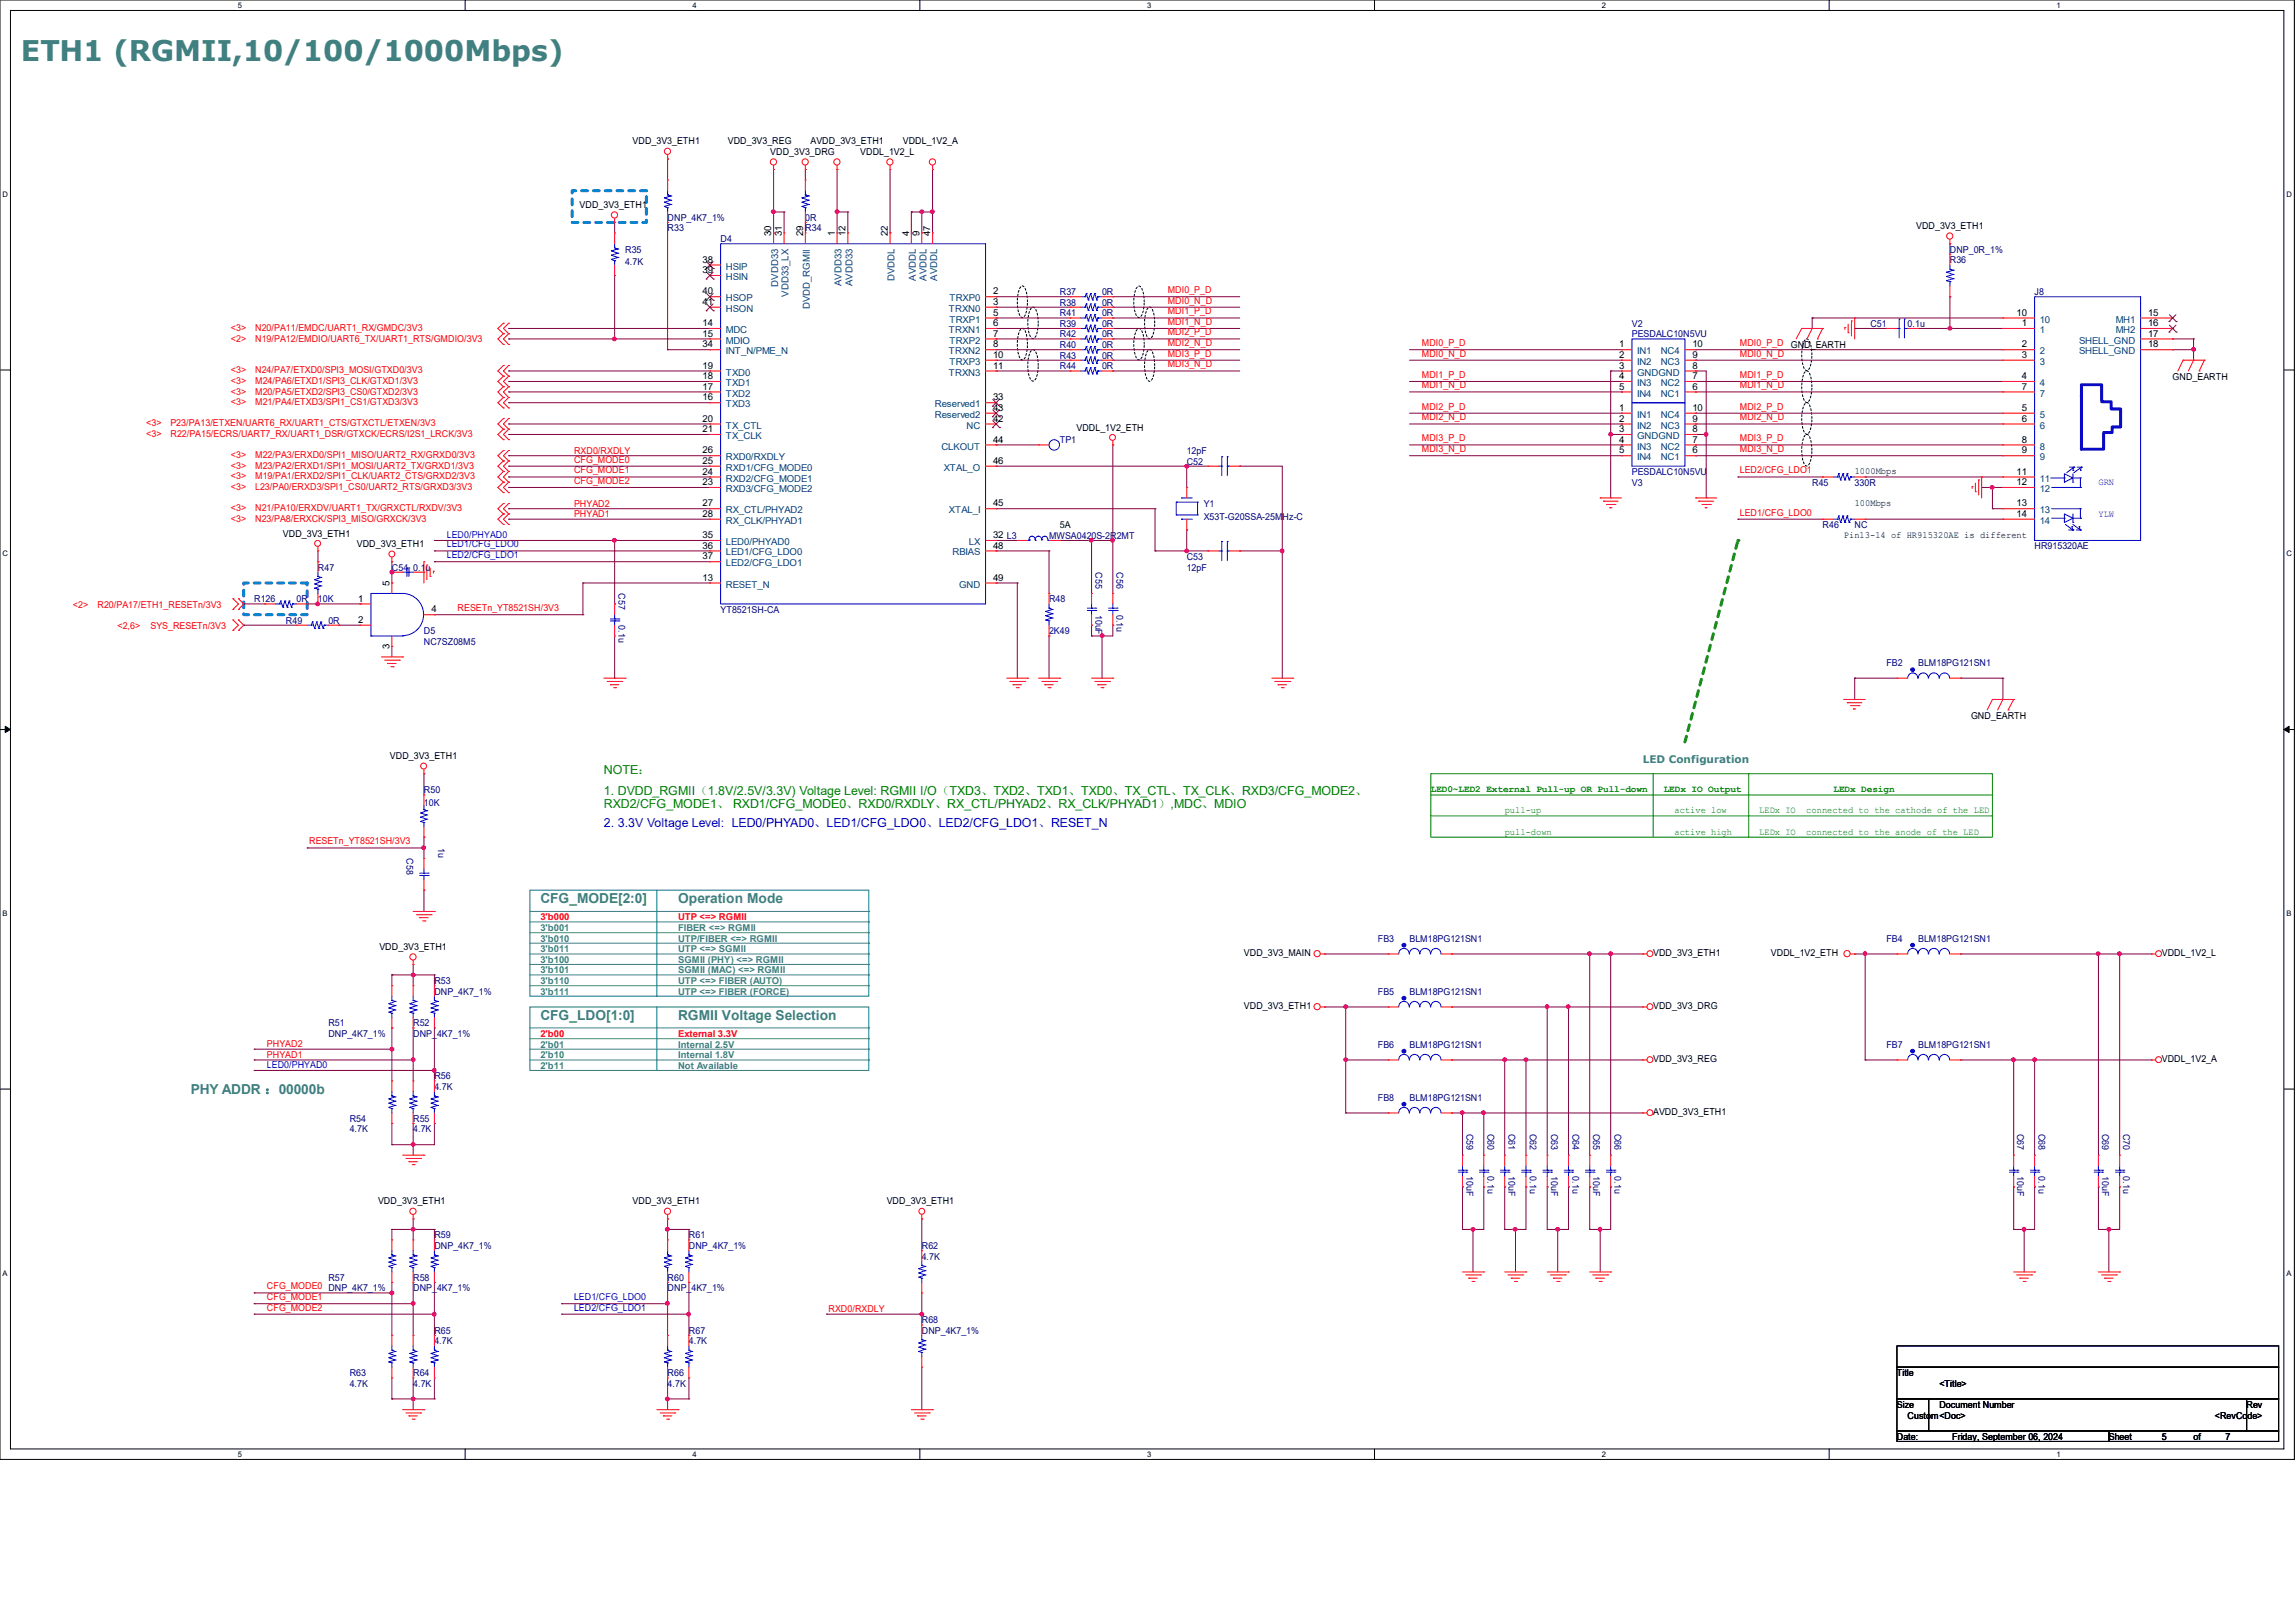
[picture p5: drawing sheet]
<svg xmlns="http://www.w3.org/2000/svg" width="297mm" height="210mm" viewBox="0 0 297 210" stroke-linecap="round" stroke-linejoin="round" font-family="sans-serif">
<defs><g id="words">
<text font-size="3.7" fill="#408080" x="2.7" y="7.8">ETH1 (RGMII,10/100/1000Mbps)</text>
<g font-size="1.8" fill="#408080">
<text x="69.9" y="116.8">CFG_MODE[2:0]</text>
<text x="87.8" y="116.8">Operation Mode</text>
<text x="69.9" y="132">CFG_LDO[1:0]</text>
<text x="87.8" y="132">RGMII Voltage Selection</text>
<text x="24.7" y="141.5">PHY ADDR ：00000b</text>
</g>
<g font-size="1.6" fill="#008000">
<text x="78.1" y="100.2">NOTE：</text>
<text x="78.1" y="102.9">1. DVDD_RGMII（1.8V/2.5V/3.3V) Voltage Level: RGMII I/O（TXD3、TXD2、TXD1、TXD0、TX_CTL、TX_CLK、RXD3/CFG_MODE2、</text>
<text x="78.1" y="104.6">RXD2/CFG_MODE1、 RXD1/CFG_MODE0、RXD0/RXDLY、RX_CTL/PHYAD2、RX_CLK/PHYAD1）,MDC、MDIO</text>
</g>
<text font-size="1.6" fill="#00f" x="78.1" y="107">2. 3.3V Voltage Level: LED0/PHYAD0、LED1/CFG_LDO0、LED2/CFG_LDO1、RESET_N</text>
<text font-size="1.4" fill="#408080" x="212.6" y="98.7">LED Configuration</text>
<g font-size="1.2">
<text x="81.9" y="18.7">VDD_3V3_ETH1</text>
<text x="94.2" y="18.7">VDD_3V3_REG</text>
<text x="99.7" y="20.1">VDD_3V3_DRG</text>
<text x="104.9" y="18.7">AVDD_3V3_ETH1</text>
<text x="111.3" y="20.1">VDDL_1V2_L</text>
<text x="116.8" y="18.7">VDDL_1V2_A</text>
<text x="75" y="26.9">VDD_3V3_ETH1</text>
<text x="248" y="29.7">VDD_3V3_ETH1</text>
<text x="90.9" y="34">38</text>
<text x="90.9" y="35.3">39</text>
<text x="99.8" y="30.6" transform="rotate(-90 99.8 30.6)">30</text>
<text x="101.2" y="30.6" transform="rotate(-90 101.2 30.6)">31</text>
<text x="103.9" y="30.6" transform="rotate(-90 103.9 30.6)">29</text>
<text x="108" y="30.6" transform="rotate(-90 108 30.6)">1</text>
<text x="109.4" y="30.6" transform="rotate(-90 109.4 30.6)">12</text>
<text x="114.9" y="30.6" transform="rotate(-90 114.9 30.6)">22</text>
<text x="117.6" y="30.6" transform="rotate(-90 117.6 30.6)">4</text>
<text x="119" y="30.6" transform="rotate(-90 119 30.6)">9</text>
<text x="120.4" y="30.6" transform="rotate(-90 120.4 30.6)">47</text>
<text x="90.9" y="38.1">40</text>
<text x="90.9" y="39.5">41</text>
<text x="128.5" y="38.1">2</text>
<text x="128.5" y="39.5">3</text>
<text x="128.5" y="40.9">5</text>
<text x="261" y="40.9">10</text>
<text x="278" y="40.9">15</text>
<text x="90.9" y="42.2">14</text>
<text x="90.9" y="43.6">15</text>
<text x="90.9" y="47.7">19</text>
<text x="90.9" y="45">34</text>
<text x="128.5" y="42.2">6</text>
<text x="128.5" y="43.6">7</text>
<text x="128.5" y="45">8</text>
<text x="128.5" y="46.3">10</text>
<text x="128.5" y="47.7">11</text>
<text x="209.5" y="45">1</text>
<text x="209.5" y="46.3">2</text>
<text x="209.5" y="47.7">3</text>
<text x="219" y="47.7">8</text>
<text x="219" y="46.3">9</text>
<text x="219" y="45">10</text>
<text x="231.8" y="45">GND_EARTH</text>
<text x="261.7" y="42.2">1</text>
<text x="261.7" y="45">2</text>
<text x="261.7" y="46.3">3</text>
<text x="278" y="42.2">16</text>
<text x="278" y="43.6">17</text>
<text x="278" y="45">18</text>
<text x="90.9" y="51.8">16</text>
<text x="90.9" y="50.4">17</text>
<text x="90.9" y="49.1">18</text>
<text x="128.5" y="51.8">33</text>
<text x="128.5" y="53.2">43</text>
<text x="209.5" y="53.2">1</text>
<text x="209.5" y="49.1">4</text>
<text x="209.5" y="50.4">5</text>
<text x="219" y="53.2">10</text>
<text x="219" y="50.4">6</text>
<text x="219" y="49.1">7</text>
<text x="261.7" y="49.1">4</text>
<text x="261.7" y="53.2">5</text>
<text x="261.7" y="50.4">7</text>
<text x="281.2" y="49.1">GND_EARTH</text>
<text x="90.9" y="54.6">20</text>
<text x="90.9" y="55.9">21</text>
<text x="90.9" y="58.7">26</text>
<text x="128.5" y="54.6">42</text>
<text x="128.5" y="57.3">44</text>
<text x="139.3" y="55.7">VDDL_1V2_ETH</text>
<text x="209.5" y="54.6">2</text>
<text x="209.5" y="55.9">3</text>
<text x="209.5" y="57.3">4</text>
<text x="209.5" y="58.7">5</text>
<text x="219" y="58.7">6</text>
<text x="219" y="57.3">7</text>
<text x="219" y="55.9">8</text>
<text x="219" y="54.6">9</text>
<text x="261.7" y="54.6">6</text>
<text x="261.7" y="57.3">8</text>
<text x="261.7" y="58.7">9</text>
<text x="90.9" y="62.8">23</text>
<text x="90.9" y="61.4">24</text>
<text x="90.9" y="60">25</text>
<text x="90.9" y="65.5">27</text>
<text x="128.5" y="65.5">45</text>
<text x="128.5" y="60">46</text>
<text x="240" y="61.3">1000Mbps</text>
<text x="240" y="65.4">100Mbps</text>
<text x="261" y="61.4">11</text>
<text x="261" y="62.8">12</text>
<text x="261" y="65.5">13</text>
<text x="36.6" y="69.4">VDD_3V3_ETH1</text>
<text x="46.2" y="70.8">VDD_3V3_ETH1</text>
<text x="90.9" y="66.9">28</text>
<text x="90.9" y="69.6">35</text>
<text x="90.9" y="71">36</text>
<text x="128.5" y="69.6">32 L3</text>
<text x="128.5" y="71">48</text>
<text x="137.2" y="68.3">5A</text>
<text x="238.6" y="69.6">Pin13-14 of HR915320AE is different</text>
<text x="261" y="66.9">14</text>
<text x="46.4" y="77.9">1</text>
<text x="50.4" y="75.8" transform="rotate(-90 50.4 75.8)">5</text>
<text x="90.9" y="75.1">13</text>
<text x="90.9" y="72.4">37</text>
<text x="128.5" y="75.1">49</text>
<text x="46.4" y="80.6">2</text>
<text x="50.4" y="83.9" transform="rotate(-90 50.4 83.9)">3</text>
<text x="55.8" y="79.2">4</text>
<text x="255.1" y="93">GND_EARTH</text>
<text x="50.5" y="98.3">VDD_3V3_ETH1</text>
<text x="49.1" y="122.9">VDD_3V3_ETH1</text>
<text x="161" y="123.7">VDD_3V3_MAIN</text>
<text x="213.9" y="123.7">VDD_3V3_ETH1</text>
<text x="229.2" y="123.7">VDDL_1V2_ETH</text>
<text x="279.8" y="123.7">VDDL_1V2_L</text>
<text x="161" y="130.6">VDD_3V3_ETH1</text>
<text x="213.9" y="130.6">VDD_3V3_DRG</text>
<text x="213.9" y="137.5">VDD_3V3_REG</text>
<text x="279.8" y="137.5">VDDL_1V2_A</text>
<text x="213.9" y="144.3">AVDD_3V3_ETH1</text>
<text x="48.9" y="155.8">VDD_3V3_ETH1</text>
<text x="81.9" y="155.8">VDD_3V3_ETH1</text>
<text x="114.8" y="155.8">VDD_3V3_ETH1</text>
<text x="245.5" y="178.1">Title</text>
<text x="251" y="179.4">&lt;Title&gt;</text>
<text x="245.5" y="182.2">Size</text>
<text x="246.9" y="183.6">Custom&lt;Doc&gt;</text>
<text x="251" y="182.2">Document Number</text>
<text x="286.6" y="183.6">&lt;RevCode&gt;</text>
<text x="290.7" y="182.2">Rev</text>
<text x="245.5" y="186.3">Date:</text>
<text x="252.6" y="186.3">Friday, September 06, 2024</text>
<text x="272.9" y="186.3">Sheet</text>
<text x="279.8" y="186.3">5</text>
<text x="283.9" y="186.3">of</text>
<text x="288" y="186.3">7</text>
</g>
<g font-size="1.2" fill="#000080">
<text x="86.4" y="29.9">R33</text>
<text x="86.4" y="28.6">DNP_4K7_1%</text>
<text x="104.2" y="29.9">R34</text>
<text x="104.2" y="28.6">0R</text>
<text x="80.9" y="32.7">R35</text>
<text x="80.9" y="34.3">4.7K</text>
<text x="93.3" y="31.3">D4</text>
<text x="252.3" y="34">R36</text>
<text x="252.3" y="32.7">DNP_0R_1%</text>
<text x="137.2" y="40.9">R41</text>
<text x="137.2" y="39.5">R38</text>
<text x="137.2" y="38.1">R37</text>
<text x="142.6" y="40.9">0R</text>
<text x="142.6" y="39.5">0R</text>
<text x="142.6" y="38.1">0R</text>
<text x="263.3" y="38.1">J8</text>
<text x="137.2" y="47.8">R44</text>
<text x="137.2" y="43.6">R42</text>
<text x="137.2" y="46.4">R43</text>
<text x="137.2" y="45">R40</text>
<text x="137.2" y="42.3">R39</text>
<text x="142.6" y="47.8">0R</text>
<text x="142.6" y="43.6">0R</text>
<text x="142.6" y="46.4">0R</text>
<text x="142.6" y="45">0R</text>
<text x="142.6" y="42.3">0R</text>
<text x="211.2" y="42.3">V2</text>
<text x="211.2" y="43.6">PESDALC10N5VU</text>
<text x="242.1" y="42.3">C51</text>
<text x="246.9" y="42.3">0.1u</text>
<text x="137.2" y="57.4">TP1</text>
<text x="153.6" y="58.7">12pF</text>
<text x="153.6" y="60.1">C52</text>
<text x="155.8" y="65.6">Y1</text>
<text x="211.2" y="62.9">V3</text>
<text x="211.2" y="61.5">PESDALC10N5VU</text>
<text x="234.5" y="62.9">R45</text>
<text x="240" y="62.9">330R</text>
<text x="135.8" y="69.7">MWSA0420S-2R2MT</text>
<text x="155.8" y="67.2">X53T-G20SSA-25MHz-C</text>
<text x="235.9" y="68.3">R46</text>
<text x="240" y="68.3">NC</text>
<text x="263.3" y="71.1">HR915320AE</text>
<text x="32.9" y="77.9">R126</text>
<text x="38.4" y="77.9">0R</text>
<text x="41.1" y="73.8">R47</text>
<text x="41.1" y="77.9">10K</text>
<text x="50.7" y="73.8">C54 0.1u</text>
<text x="80.1" y="76.8" transform="rotate(90 80.1 76.8)">C57</text>
<text x="135.8" y="77.9">R48</text>
<text x="141.8" y="74" transform="rotate(90 141.8 74)">C55</text>
<text x="144.5" y="74" transform="rotate(90 144.5 74)">C56</text>
<text x="153.6" y="72.4">C53</text>
<text x="153.6" y="73.8">12pF</text>
<text x="37" y="80.7">R49</text>
<text x="42.5" y="80.7">0R</text>
<text x="54.9" y="82">D5</text>
<text x="54.9" y="83.4">NC7SZ08M5</text>
<text x="80.1" y="80.9" transform="rotate(90 80.1 80.9)">0.1u</text>
<text x="93.3" y="79.3">YT8521SH-CA</text>
<text x="135.8" y="82">2K49</text>
<text x="141.8" y="79.5" transform="rotate(90 141.8 79.5)">10uF</text>
<text x="144.5" y="79.5" transform="rotate(90 144.5 79.5)">0.1u</text>
<text x="244.1" y="86.1">FB2</text>
<text x="248.2" y="86.1">BLM18PG121SN1</text>
<text x="54.9" y="102.6">R50</text>
<text x="54.9" y="104.3">10K</text>
<text x="52.6" y="111.1" transform="rotate(90 52.6 111.1)">C58</text>
<text x="56.7" y="109.7" transform="rotate(90 56.7 109.7)">1u</text>
<text x="178.3" y="121.8">FB3</text>
<text x="182.4" y="121.8">BLM18PG121SN1</text>
<text x="244.1" y="121.8">FB4</text>
<text x="248.2" y="121.8">BLM18PG121SN1</text>
<text x="56.2" y="127.3">R53</text>
<text x="56.2" y="128.7">DNP_4K7_1%</text>
<text x="178.3" y="128.7">FB5</text>
<text x="182.4" y="128.7">BLM18PG121SN1</text>
<text x="42.5" y="132.8">R51</text>
<text x="42.5" y="134.2">DNP_4K7_1%</text>
<text x="53.5" y="132.8">R52</text>
<text x="53.5" y="134.2">DNP_4K7_1%</text>
<text x="178.3" y="135.5">FB6</text>
<text x="182.4" y="135.5">BLM18PG121SN1</text>
<text x="244.1" y="135.5">FB7</text>
<text x="248.2" y="135.5">BLM18PG121SN1</text>
<text x="56.2" y="139.7">R56</text>
<text x="56.2" y="141">4.7K</text>
<text x="178.3" y="142.4">FB8</text>
<text x="182.4" y="142.4">BLM18PG121SN1</text>
<text x="45.3" y="145.2">R54</text>
<text x="45.3" y="146.5">4.7K</text>
<text x="53.5" y="145.2">R55</text>
<text x="53.5" y="146.5">4.7K</text>
<text x="189.8" y="146.7" transform="rotate(90 189.8 146.7)">C59</text>
<text x="192.5" y="146.7" transform="rotate(90 192.5 146.7)">C60</text>
<text x="195.2" y="146.7" transform="rotate(90 195.2 146.7)">C61</text>
<text x="198" y="146.7" transform="rotate(90 198 146.7)">C62</text>
<text x="200.7" y="146.7" transform="rotate(90 200.7 146.7)">C63</text>
<text x="203.5" y="146.7" transform="rotate(90 203.5 146.7)">C64</text>
<text x="206.2" y="146.7" transform="rotate(90 206.2 146.7)">C65</text>
<text x="209" y="146.7" transform="rotate(90 209 146.7)">C66</text>
<text x="261.1" y="146.7" transform="rotate(90 261.1 146.7)">C67</text>
<text x="263.8" y="146.7" transform="rotate(90 263.8 146.7)">C68</text>
<text x="272.1" y="146.7" transform="rotate(90 272.1 146.7)">C69</text>
<text x="274.8" y="146.7" transform="rotate(90 274.8 146.7)">C70</text>
<text x="189.8" y="152.2" transform="rotate(90 189.8 152.2)">10uF</text>
<text x="192.5" y="152.2" transform="rotate(90 192.5 152.2)">0.1u</text>
<text x="195.2" y="152.2" transform="rotate(90 195.2 152.2)">10uF</text>
<text x="198" y="152.2" transform="rotate(90 198 152.2)">0.1u</text>
<text x="200.7" y="152.2" transform="rotate(90 200.7 152.2)">10uF</text>
<text x="203.5" y="152.2" transform="rotate(90 203.5 152.2)">0.1u</text>
<text x="206.2" y="152.2" transform="rotate(90 206.2 152.2)">10uF</text>
<text x="209" y="152.2" transform="rotate(90 209 152.2)">0.1u</text>
<text x="261.1" y="152.2" transform="rotate(90 261.1 152.2)">10uF</text>
<text x="263.8" y="152.2" transform="rotate(90 263.8 152.2)">0.1u</text>
<text x="272.1" y="152.2" transform="rotate(90 272.1 152.2)">10uF</text>
<text x="274.8" y="152.2" transform="rotate(90 274.8 152.2)">0.1u</text>
<text x="56.2" y="160.2">R59</text>
<text x="56.2" y="161.6">DNP_4K7_1%</text>
<text x="89.2" y="160.2">R61</text>
<text x="89.2" y="161.6">DNP_4K7_1%</text>
<text x="119.3" y="161.6">R62</text>
<text x="42.5" y="165.7">R57</text>
<text x="53.5" y="165.7">R58</text>
<text x="53.5" y="167.1">DNP_4K7_1%</text>
<text x="86.4" y="165.7">R60</text>
<text x="86.4" y="167.1">DNP_4K7_1%</text>
<text x="119.3" y="163">4.7K</text>
<text x="56.2" y="172.6">R65</text>
<text x="56.2" y="173.9">4.7K</text>
<text x="89.2" y="172.6">R67</text>
<text x="89.2" y="173.9">4.7K</text>
<text x="119.3" y="171.2">R68</text>
<text x="119.3" y="172.6">DNP_4K7_1%</text>
<text x="45.3" y="178.1">R63</text>
<text x="45.3" y="179.4">4.7K</text>
<text x="53.5" y="178.1">R64</text>
<text x="53.5" y="179.4">4.7K</text>
<text x="86.4" y="178.1">R66</text>
<text x="86.4" y="179.4">4.7K</text>
</g>
<g font-size="1.2" fill="#004080">
<text x="93.9" y="34.9">HSIP</text>
<text x="93.9" y="36.2">HSIN</text>
<text x="93.9" y="39">HSOP</text>
<text x="93.9" y="40.3">HSON</text>
<text x="100.7" y="37.1" transform="rotate(-90 100.7 37.1)">DVDD33</text>
<text x="102.1" y="38.4" transform="rotate(-90 102.1 38.4)">VDD33_LX</text>
<text x="104.8" y="40" transform="rotate(-90 104.8 40)">DVDD_RGMII</text>
<text x="108.9" y="37" transform="rotate(-90 108.9 37)">AVDD33</text>
<text x="110.3" y="37" transform="rotate(-90 110.3 37)">AVDD33</text>
<text x="115.8" y="36.4" transform="rotate(-90 115.8 36.4)">DVDDL</text>
<text x="118.5" y="36.4" transform="rotate(-90 118.5 36.4)">AVDDL</text>
<text x="119.9" y="36.4" transform="rotate(-90 119.9 36.4)">AVDDL</text>
<text x="121.3" y="36.4" transform="rotate(-90 121.3 36.4)">AVDDL</text>
<text x="122.8" y="40.3">TRXN0</text>
<text x="122.9" y="39">TRXP0</text>
<text x="122.9" y="41.7">TRXP1</text>
<text x="264" y="41.7">10</text>
<text x="273.8" y="41.7">MH1</text>
<text x="93.9" y="43.1">MDC</text>
<text x="93.9" y="44.4">MDIO</text>
<text x="93.9" y="45.8">INT_N/PME_N</text>
<text x="122.8" y="43.1">TRXN1</text>
<text x="122.8" y="45.8">TRXN2</text>
<text x="122.9" y="44.4">TRXP2</text>
<text x="122.9" y="47.2">TRXP3</text>
<text x="211.9" y="45.8">IN1</text>
<text x="211.9" y="47.2">IN2</text>
<text x="214.9" y="47.2">NC3</text>
<text x="214.9" y="45.8">NC4</text>
<text x="264" y="43.1">1</text>
<text x="264" y="45.8">2</text>
<text x="264" y="47.2">3</text>
<text x="269.1" y="44.4">SHELL_GND</text>
<text x="269.1" y="45.8">SHELL_GND</text>
<text x="273.8" y="43.1">MH2</text>
<text x="93.9" y="52.7">TXD3</text>
<text x="93.9" y="51.3">TXD2</text>
<text x="93.9" y="50">TXD1</text>
<text x="93.9" y="48.6">TXD0</text>
<text x="121" y="52.7">Reserved1</text>
<text x="122.8" y="48.6">TRXN3</text>
<text x="211.9" y="48.6">GNDGND</text>
<text x="211.9" y="50">IN3</text>
<text x="211.9" y="51.3">IN4</text>
<text x="214.9" y="51.3">NC1</text>
<text x="214.9" y="50">NC2</text>
<text x="264" y="50">4</text>
<text x="264" y="51.3">7</text>
<text x="93.9" y="55.5">TX_CTL</text>
<text x="93.9" y="56.8">TX_CLK</text>
<text x="93.9" y="59.6">RXD0/RXDLY</text>
<text x="121" y="54.1">Reserved2</text>
<text x="121.8" y="58.2">CLKOUT</text>
<text x="125.1" y="55.5">NC</text>
<text x="211.9" y="54.1">IN1</text>
<text x="211.9" y="55.5">IN2</text>
<text x="211.9" y="56.8">GNDGND</text>
<text x="211.9" y="58.2">IN3</text>
<text x="211.9" y="59.6">IN4</text>
<text x="214.9" y="59.6">NC1</text>
<text x="214.9" y="58.2">NC2</text>
<text x="214.9" y="55.5">NC3</text>
<text x="214.9" y="54.1">NC4</text>
<text x="264" y="54.1">5</text>
<text x="264" y="55.5">6</text>
<text x="264" y="58.2">8</text>
<text x="264" y="59.6">9</text>
<text x="93.9" y="63.7">RXD3/CFG_MODE2</text>
<text x="93.9" y="62.3">RXD2/CFG_MODE1</text>
<text x="93.9" y="60.9">RXD1/CFG_MODE0</text>
<text x="122.1" y="60.9">XTAL_O</text>
<text x="264" y="62.3">11</text>
<text x="264" y="63.7">12</text>
<text x="93.9" y="66.4">RX_CTL/PHYAD2</text>
<text x="93.9" y="67.8">RX_CLK/PHYAD1</text>
<text x="93.9" y="70.5">LED0/PHYAD0</text>
<text x="93.9" y="71.9">LED1/CFG_LDO0</text>
<text x="122.8" y="66.4">XTAL_I</text>
<text x="123.3" y="71.9">RBIAS</text>
<text x="125.4" y="70.5">LX</text>
<text x="264" y="66.4">13</text>
<text x="264" y="67.8">14</text>
<text x="93.9" y="76">RESET_N</text>
<text x="93.9" y="73.3">LED2/CFG_LDO1</text>
<text x="124.1" y="76">GND</text>
</g>
<g font-size="1.2" fill="#f00">
<text x="151.1" y="37.9">MDI0_P_D</text>
<text x="151.1" y="39.3">MDI0_N_D</text>
<text x="151.1" y="40.7">MDI1_P_D</text>
<text x="29.9" y="42.8">&lt;3&gt;</text>
<text x="29.9" y="44.2">&lt;2&gt;</text>
<text x="33" y="42.8">N20/PA11/EMDC/UART1_RX/GMDC/3V3</text>
<text x="33" y="44.2">N19/PA12/EMDIO/UART6_TX/UART1_RTS/GMDIO/3V3</text>
<text x="151.1" y="42">MDI1_N_D</text>
<text x="151.1" y="43.4">MDI2_P_D</text>
<text x="151.1" y="44.8">MDI2_N_D</text>
<text x="151.1" y="46.1">MDI3_P_D</text>
<text x="151.1" y="47.5">MDI3_N_D</text>
<text x="184" y="44.8">MDI0_P_D</text>
<text x="184" y="46.1">MDI0_N_D</text>
<text x="225.2" y="44.8">MDI0_P_D</text>
<text x="225.2" y="46.1">MDI0_N_D</text>
<text x="29.9" y="52.4">&lt;3&gt;</text>
<text x="29.9" y="51.1">&lt;3&gt;</text>
<text x="29.9" y="49.7">&lt;3&gt;</text>
<text x="29.9" y="48.3">&lt;3&gt;</text>
<text x="33" y="52.4">M21/PA4/ETXD3/SPI1_CS1/GTXD3/3V3</text>
<text x="33" y="51.1">M20/PA5/ETXD2/SPI3_CS0/GTXD2/3V3</text>
<text x="33" y="49.7">M24/PA6/ETXD1/SPI3_CLK/GTXD1/3V3</text>
<text x="33" y="48.3">N24/PA7/ETXD0/SPI3_MOSI/GTXD0/3V3</text>
<text x="184" y="50.2">MDI1_N_D</text>
<text x="184" y="48.9">MDI1_P_D</text>
<text x="184" y="53">MDI2_P_D</text>
<text x="225.2" y="48.9">MDI1_P_D</text>
<text x="225.2" y="50.2">MDI1_N_D</text>
<text x="225.2" y="53">MDI2_P_D</text>
<text x="18.9" y="55.2">&lt;3&gt;</text>
<text x="18.9" y="56.6">&lt;3&gt;</text>
<text x="22.1" y="55.2">P23/PA13/ETXEN/UART6_RX/UART1_CTS/GTXCTL/ETXEN/3V3</text>
<text x="22.1" y="56.6">R22/PA15/ECRS/UART7_RX/UART1_DSR/GTXCK/ECRS/I2S1_LRCK/3V3</text>
<text x="29.9" y="59.3">&lt;3&gt;</text>
<text x="33" y="59.3">M22/PA3/ERXD0/SPI1_MISO/UART2_RX/GRXD0/3V3</text>
<text x="74.3" y="58.7">RXD0/RXDLY</text>
<text x="74.3" y="59.9">CFG_MODE0</text>
<text x="184" y="58.5">MDI3_N_D</text>
<text x="184" y="57.1">MDI3_P_D</text>
<text x="184" y="54.4">MDI2_N_D</text>
<text x="225.2" y="54.4">MDI2_N_D</text>
<text x="225.2" y="57.1">MDI3_P_D</text>
<text x="225.2" y="58.5">MDI3_N_D</text>
<text x="29.9" y="63.4">&lt;3&gt;</text>
<text x="29.9" y="62">&lt;3&gt;</text>
<text x="29.9" y="60.7">&lt;3&gt;</text>
<text x="33" y="63.4">L23/PA0/ERXD3/SPI1_CS0/UART2_RTS/GRXD3/3V3</text>
<text x="33" y="62">M19/PA1/ERXD2/SPI1_CLK/UART2_CTS/GRXD2/3V3</text>
<text x="33" y="60.7">M23/PA2/ERXD1/SPI1_MOSI/UART2_TX/GRXD1/3V3</text>
<text x="74.3" y="61.3">CFG_MODE1</text>
<text x="74.3" y="62.6">CFG_MODE2</text>
<text x="74.3" y="65.6">PHYAD2</text>
<text x="225.2" y="61.3">LED2/CFG_LDO1</text>
<text x="29.9" y="67.5">&lt;3&gt;</text>
<text x="29.9" y="66.1">&lt;3&gt;</text>
<text x="33" y="67.5">N23/PA8/ERXCK/SPI3_MISO/GRXCK/3V3</text>
<text x="33" y="66.1">N21/PA10/ERXDV/UART1_TX/GRXCTL/RXDV/3V3</text>
<text x="74.3" y="66.9">PHYAD1</text>
<text x="225.2" y="66.7">LED1/CFG_LDO0</text>
<text x="9.4" y="78.6">&lt;2&gt;</text>
<text x="12.6" y="78.6">R20/PA17/ETH1_RESETn/3V3</text>
<text x="15.2" y="81.4">&lt;2,6&gt;</text>
<text x="19.5" y="81.4">SYS_RESETn/3V3</text>
<text x="59.2" y="79.1">RESETn_YT8521SH/3V3</text>
<text x="40" y="109.3">RESETn_YT8521SH/3V3</text>
<text x="69.9" y="119.1">3'b000</text>
<text x="87.8" y="119.1">UTP &lt;=&gt; RGMII</text>
<text x="34.5" y="136.9">PHYAD1</text>
<text x="34.5" y="135.5">PHYAD2</text>
<text x="69.9" y="134.2">2'b00</text>
<text x="87.8" y="134.2">External 3.3V</text>
<text x="34.5" y="166.8">CFG_MODE0 DNP_4K7_1%</text>
<text x="34.5" y="168.2">CFG_MODE1</text>
<text x="34.5" y="169.6">CFG_MODE2</text>
<text x="107.2" y="169.8">RXD0/RXDLY</text>
</g>
<g font-size="1.2" fill="#00f">
<text x="271.6" y="62.7">GRN</text>
<text x="57.8" y="70.8">LED1/CFG_LDO0</text>
<text x="57.8" y="69.7">LED0/PHYAD0</text>
<text x="271.6" y="66.8">YLW</text>
<text x="57.8" y="72.2">LED2/CFG_LDO1</text>
<text x="34.5" y="138.3">LED0/PHYAD0</text>
<text x="74.3" y="168.2">LED1/CFG_LDO0</text>
<text x="74.3" y="169.6">LED2/CFG_LDO1</text>
</g>
<g font-size="1.2" fill="#008000">
<text x="185.2" y="102.5">LED0~LED2 External Pull-up OR Pull-down</text>
<text x="194.7" y="108">pull-down</text>
<text x="194.7" y="105.2">pull-up</text>
<text x="215.3" y="102.5">LEDx IO Output</text>
<text x="216.7" y="108">active high</text>
<text x="216.7" y="105.2">active low</text>
<text x="227.7" y="105.2">LEDx IO</text>
<text x="227.7" y="108">LEDx IO</text>
<text x="233.8" y="105.2">connected to the cathode of the LED</text>
<text x="233.8" y="108">connected to the anode of the LED</text>
<text x="237.3" y="102.5">LEDx Design</text>
</g>
<g font-size="1.2" fill="#408080">
<text x="69.9" y="120.4">3'b001</text>
<text x="69.9" y="121.8">3'b010</text>
<text x="69.9" y="123.2">3'b011</text>
<text x="69.9" y="124.6">3'b100</text>
<text x="69.9" y="125.9">3'b101</text>
<text x="87.8" y="120.4">FIBER &lt;=&gt; RGMII</text>
<text x="87.8" y="123.2">UTP &lt;=&gt; SGMII</text>
<text x="87.8" y="125.9">SGMII (MAC) &lt;=&gt; RGMII</text>
<text x="87.8" y="121.8">UTP/FIBER &lt;=&gt; RGMII</text>
<text x="87.8" y="124.6">SGMII (PHY) &lt;=&gt; RGMII</text>
<text x="69.9" y="127.3">3'b110</text>
<text x="69.9" y="128.7">3'b111</text>
<text x="87.8" y="127.3">UTP &lt;=&gt; FIBER (AUTO)</text>
<text x="87.8" y="128.7">UTP &lt;=&gt; FIBER (FORCE)</text>
<text x="69.9" y="135.6">2'b01</text>
<text x="69.9" y="136.9">2'b10</text>
<text x="87.8" y="135.6">Internal 2.5V</text>
<text x="87.8" y="136.9">Internal 1.8V</text>
<text x="69.9" y="138.3">2'b11</text>
<text x="87.8" y="138.3">Not Available</text>
</g>
<g font-size="1">
<text x="30.8" y="1">5</text>
<text x="89.6" y="1">4</text>
<text x="148.5" y="1">3</text>
<text x="207.3" y="1">2</text>
<text x="266.1" y="1">1</text>
<text x=".3" y="25.5">D</text>
<text x="295.9" y="25.5">D</text>
<text x=".3" y="72">C</text>
<text x="295.9" y="72">C</text>
<text x=".3" y="118.5">B</text>
<text x="295.9" y="118.5">B</text>
<text x=".3" y="165.1">A</text>
<text x="295.9" y="165.1">A</text>
<text x="30.8" y="188.5">5</text>
<text x="89.6" y="188.5">4</text>
<text x="148.5" y="188.5">3</text>
<text x="207.3" y="188.5">2</text>
<text x="266.1" y="188.5">1</text>
</g>
</g></defs>
<path d="M0 0h296.9v188.8h-296.9zM1.4 1.4h294.2v186.1h-294.2z" fill="none" stroke="#000" stroke-width=".13"/>
<g fill="#fff">
<path d="M30.8 .1h.5v1.1h-.5z"/>
<path d="M30.8 187.6h.5v1.1h-.5z"/>
</g>
<path d="M60.2 0v1.4M60.2 187.5v1.3" fill="none" stroke="#000" stroke-width=".13"/>
<g fill="#fff">
<path d="M89.6 .1h.6v1.1h-.6z"/>
<path d="M89.6 187.6h.6v1.1h-.6z"/>
</g>
<path d="M119 0v1.4M119 187.5v1.3" fill="none" stroke="#000" stroke-width=".13"/>
<g fill="#fff">
<path d="M148.5 .1h.5v1.1h-.5z"/>
<path d="M148.5 187.6h.5v1.1h-.5z"/>
</g>
<path d="M177.9 0v1.4M177.9 187.5v1.3" fill="none" stroke="#000" stroke-width=".13"/>
<g fill="#fff">
<path d="M207.3 .1h.6v1.1h-.6z"/>
<path d="M207.3 187.6h.6v1.1h-.6z"/>
</g>
<path d="M236.7 0v1.4M236.7 187.5v1.3" fill="none" stroke="#000" stroke-width=".13"/>
<g fill="#fff">
<path d="M266.1 .1h.6v1.1h-.6z"/>
<path d="M266.1 187.6h.6v1.1h-.6z"/>
<path d="M.3 24.6h.8v1.1h-.8z"/>
<path d="M295.9 24.6h.7v1.1h-.7z"/>
<path d="M.3 71.1h.8v1.1h-.8z"/>
<path d="M295.9 71.1h.7v1.1h-.7z"/>
</g>
<path d="M0 47.9h1.4M295.6 47.9h1.3" fill="none" stroke="#000" stroke-width=".13"/>
<g fill="#fff">
<path d="M.3 117.6h.7v1.1h-.7z"/>
<path d="M295.9 117.6h.6v1.1h-.6z"/>
</g>
<path d="M0 94.4h1.4M295.6 94.4h1.3" fill="none" stroke="#000" stroke-width=".13"/>
<path d="M.7 94l.7 .4-.7 .4zM295.6 94.4l.6-.4v.8z" fill="#000" stroke="#000" stroke-width=".13"/>
<g fill="#fff">
<path d="M.3 164.2h.7v1.1h-.7z"/>
<path d="M295.9 164.2h.6v1.1h-.6z"/>
</g>
<path d="M0 140.9h1.4M295.6 140.9h1.3" fill="none" stroke="#000" stroke-width=".13"/>
<g fill="none" stroke="#408080" stroke-width=".13">
<path d="M68.6 117.9h43.8M68.6 119.3h43.8M112.4 117.9h.1M112.4 119.3h.1M68.6 120.7h43.8M68.6 122h43.8M68.6 123.4h43.8M68.6 124.8h43.8M68.6 126.2h43.8M68.6 127.6h43.8M68.6 133h43.8M68.6 134.4h43.8"/>
<path d="M68.6 135.8h43.8M68.6 137.2h43.8M112.4 120.7h.1M112.4 122h.1M112.4 123.4h.1M112.4 124.8h.1M112.4 126.2h.1M112.4 127.6h.1M112.4 133h.1M112.4 134.4h.1M112.4 135.8h.1M112.4 137.2h.1"/>
</g>
<path d="M68.6 115.2h43.8v13.7h-43.8zM85 115.2v13.7M68.6 130.3h43.8v8.2h-43.8zM85 128.9h.1M85 138.5h.1M85 130.3v8.2" fill="none" stroke="#008080" stroke-width=".13"/>
<path d="M132.1 37.1l.2-.1a1.48 1.48 0 0 1 .6 1.4 4.3 4.3 0 0 1-.4 2.6l-.2 .1a1.48 1.48 0 0 1-.6-1.4 4.3 4.3 0 0 1 .4-2.6zM133.5 39.9l.2-.1a1.45 1.45 0 0 1 .6 1.3 4.1 4.1 0 0 1-.4 2.6l-.2 .1a1.45 1.45 0 0 1-.7-1.4 4.1 4.1 0 0 1 .5-2.5zM147.2 37.1l.2-.1a1.45 1.45 0 0 1 .6 1.4 4.1 4.1 0 0 1-.4 2.6l-.2 .1a1.45 1.45 0 0 1-.6-1.4 4.1 4.1 0 0 1 .4-2.6zM148.6 39.8l.2-.1a1.48 1.48 0 0 1 .6 1.4 4.3 4.3 0 0 1-.4 2.6l-.2 .1a1.48 1.48 0 0 1-.6-1.4 4.3 4.3 0 0 1 .4-2.6zM132.1 42.6l.2-.1a1.48 1.48 0 0 1 .6 1.4 4.3 4.3 0 0 1-.4 2.6l-.2 .1a1.48 1.48 0 0 1-.6-1.4 4.3 4.3 0 0 1 .4-2.6zM133.5 45.4l.2-.1a1.45 1.45 0 0 1 .6 1.3 4.1 4.1 0 0 1-.4 2.6l-.2 .1a1.45 1.45 0 0 1-.7-1.4 4.1 4.1 0 0 1 .5-2.5zM147.2 42.6l.2-.1a1.45 1.45 0 0 1 .6 1.4 4.1 4.1 0 0 1-.4 2.6l-.2 .1a1.45 1.45 0 0 1-.6-1.4 4.1 4.1 0 0 1 .4-2.6zM148.6 45.3l.2-.1a1.48 1.48 0 0 1 .6 1.4 4.3 4.3 0 0 1-.4 2.6l-.2 .1a1.48 1.48 0 0 1-.6-1.4 4.3 4.3 0 0 1 .4-2.6zM233.6 44l.2-.1a1.48 1.48 0 0 1 .7 1.4 4.3 4.3 0 0 1-.5 2.6l-.2 .1a1.48 1.48 0 0 1-.6-1.4 4.3 4.3 0 0 1 .4-2.6zM233.6 48.1l.2-.1a1.48 1.48 0 0 1 .7 1.4 4.3 4.3 0 0 1-.5 2.6l-.2 .1a1.48 1.48 0 0 1-.6-1.4 4.3 4.3 0 0 1 .4-2.6zM233.6 52.2l.2-.1a1.48 1.48 0 0 1 .7 1.4 4.3 4.3 0 0 1-.5 2.6l-.2 .1a1.48 1.48 0 0 1-.6-1.4 4.3 4.3 0 0 1 .4-2.6zM233.6 56.3l.2-.1a1.48 1.48 0 0 1 .7 1.4 4.3 4.3 0 0 1-.5 2.6l-.2 .1a1.48 1.48 0 0 1-.6-1.4 4.3 4.3 0 0 1 .4-2.6z" fill="none" stroke="#000" stroke-width=".13" stroke-dasharray=".3"/>
<path d="M74 24.7h9.7v4.1h-9.7z" fill="none" stroke="#0080ff" stroke-width=".38" stroke-dasharray=".8 .8"/>
<path d="M185.2 100.1h72.7v8.2h-72.7zM185.2 102.9h72.7M185.2 105.6h72.7M214 100.1v8.2M226.3 100.1v8.2" fill="none" stroke="#008000" stroke-width=".13"/>
<path d="M218.1 96l6.8-26.1" fill="none" stroke="#008000" stroke-width=".38" stroke-dasharray=".8 .8"/>
<circle cx="224.9" cy="69.9" r=".19" fill="#008000" stroke-dasharray=".8 .8"/>
<path d="M31.5 75.4h8.3v4.1h-8.3z" fill="none" stroke="#0080ff" stroke-width=".38" stroke-dasharray=".8 .8"/>
<g fill="none" stroke="#800040" stroke-width=".13">
<path d="M79.5 28.8h.1M79.5 28.8v1.3M79.5 35.6v8.3M86.4 28.8h.1M86.4 20.6h.1M86.4 20.6v2.7M86.4 28.8v16.5M100.1 21.9h.1M100.1 27.4h.1M100.1 21.9v8.2M100.1 27.4h1.4M101.5 27.4h.1"/>
<path d="M101.5 27.4v2.7M104.2 21.9h.1M104.2 28.8h.1M104.2 21.9v1.4M104.2 28.8v1.3M108.3 21.9h.1M108.3 27.4h.1M108.3 21.9v8.2M108.3 27.4h1.4M109.7 27.4h.1M109.7 27.4v2.7M115.2 30.1h.1"/>
<path d="M115.2 21.9v8.2M117.9 27.4h.1M117.9 27.4h2.8M117.9 27.4v2.7M119.3 27.4h.1M119.3 27.4v2.7M120.7 21.9h.1M120.7 27.4h.1M120.7 21.9v8.2M128.9 38.4h.1M128.9 39.8h.1M128.9 38.4h9.6"/>
<path d="M128.9 39.8h9.6M144 38.4h.1M144 39.8h.1M144 38.4h16.4M144 39.8h16.4M252.3 38.4h.1M252.3 31.5h.1M252.3 31.5v1.4M252.3 38.4v4.1M65.8 43.9h.1M65.8 42.5h.1M65.8 59h.1"/>
<path d="M65.8 48h.1M65.8 49.4h.1M65.8 50.7h.1M65.8 52.1h.1M65.8 56.2h.1M65.8 54.9h.1M65.8 42.5h26.1M65.8 59h26.1M65.8 54.9h26.1M65.8 50.7h26.1M65.8 49.4h26.1M65.8 43.9h26.1"/>
<path d="M65.8 48h26.1M65.8 56.2h26.1M65.8 52.1h26.1M79.5 43.9h.1M86.4 45.3h.1M86.4 45.3h5.5M128.9 48h.1M128.9 43.9h.1M128.9 42.5h.1M128.9 41.1h.1M128.9 45.3h.1M128.9 46.6h.1"/>
<path d="M128.9 57.6h.1M128.9 42.5h9.6M128.9 41.1h9.6M128.9 45.3h9.6M128.9 46.6h9.6M128.9 57.6h5.5M128.9 43.9h9.6M128.9 48h9.6M144 57.6h.1M144 41.1h.1M144 42.5h.1M144 43.9h.1"/>
<path d="M144 45.3h.1M144 46.6h.1M144 48h.1M144 42.5h16.4M144 41.1h16.4M144 45.3h16.4M144 46.6h16.4M144 43.9h16.4M144 48h16.4M144 57.6v19.2M182.4 45.3h27.4M182.4 59h27.4"/>
<path d="M182.4 46.6h27.4M182.4 57.6h27.4M182.4 54.9h27.4M182.4 50.7h27.4M182.4 49.4h27.4M182.4 53.5h27.4M208.4 48h.1M208.4 56.2h.1M208.4 48h1.4M208.4 48v16.4M208.4 56.2h1.4M209.8 45.3h.1"/>
<path d="M209.8 59h.1M209.8 46.6h.1M209.8 57.6h.1M209.8 54.9h.1M209.8 50.7h.1M209.8 49.4h.1M209.8 53.5h.1M219.5 49.4h.1M219.5 50.7h.1M219.5 45.3h.1M219.5 46.6h.1M219.5 53.5h.1"/>
<path d="M219.5 54.9h.1M219.5 57.6h.1M219.5 59h.1M219.5 48h.1M219.5 56.2h.1M219.5 45.3h39.7M219.5 59h39.7M219.5 46.6h39.7M219.5 57.6h39.7M219.5 54.9h39.7M219.5 50.7h39.7M219.5 49.4h39.7"/>
<path d="M219.5 53.5h39.7M219.5 48h1.3v16.4M219.5 56.2h1.3M220.8 56.2h.1M234.5 41.1h.1M234.5 41.1h24.7M234.5 41.1v1.4M240 42.5h.1M240 42.5h4.1M248.2 42.5h.1M248.2 42.5h11M252.3 42.5h.1"/>
<path d="M281.2 45.3h.1M281.2 43.9h.1M281.2 45.3h2.7M281.2 43.9h2.7M283.9 45.3h.1M283.9 43.9h.1M283.9 43.9v2.7M31.5 78.1h.1M31.5 78.1h2.8M39.8 78.1h6.8M41.1 72.7h.1M41.1 78.1h.1"/>
<path d="M41.1 71.3v1.4M46.6 78.1h.1M50.7 75.4h.1M50.7 72.7h.1M50.7 72.7v2.7M56.2 71.3h.1M56.2 72.7h.1M56.2 69.9h.1M56.2 79.5h.1M56.2 71.3h35.7M56.2 72.7h35.7M56.2 69.9h35.7"/>
<path d="M56.2 79.5h19.2M65.8 61.7h.1M65.8 60.3h.1M65.8 63.1h.1M65.8 67.2h.1M65.8 65.8h.1M65.8 67.2h26.1M65.8 61.7h26.1M65.8 63.1h26.1M65.8 60.3h26.1M65.8 65.8h26.1M75.4 79.5h.1"/>
<path d="M75.4 75.4h.1M75.4 75.4h16.5M75.4 75.4v4.1M79.5 78.1h.1M79.5 69.9h.1M79.5 69.9v8.2M128.9 60.3h.1M128.9 65.8h.1M128.9 75.4h.1M128.9 71.3h.1M128.9 69.9h.1M128.9 71.3h6.9"/>
<path d="M128.9 60.3h27.4M128.9 65.8h20.6M128.9 75.4h2.8M128.9 69.9h2.8M131.7 75.4h.1M131.7 75.4v12.4M135.8 71.3h.1M135.8 71.3v5.5M137.2 69.9h.1M137.2 69.9h6.8M141.3 69.9h.1M141.3 69.9v6.9"/>
<path d="M144 69.9h.1M149.5 65.8h.1M149.5 71.3h.1M149.5 71.3h6.8M149.5 65.8v5.5M153.6 71.3h.1M153.6 60.3h.1M153.6 68.6h.1M153.6 60.3v2.8M153.6 68.6v2.7M160.4 71.3h.1M160.4 60.3h.1"/>
<path d="M160.4 71.3h5.5M160.4 60.3h5.5v27.5M165.9 71.3h.1M208.4 64.4h.1M220.8 64.4h.1M224.9 67.2h.1M224.9 61.7h.1M224.9 67.2h11M224.9 61.7h11M241.4 61.7h.1M241.4 67.2h17.8M241.4 61.7h17.8"/>
<path d="M256.5 63.1h2.7M257.9 63.1h.1M257.9 65.8h.1M257.9 65.8h1.3M257.9 63.1v2.7M259.2 67.2h.1M259.2 63.1h.1M31.5 80.9h.1M31.5 80.9h6.9M43.9 80.9h.1M43.9 80.9h2.7M50.7 83.7h.1"/>
<path d="M50.7 83.7v1.3M79.5 87.8h.1M79.5 82.3v5.5M135.8 82.3h.1M135.8 82.3v5.5M141.3 80.9h.1M141.3 82.3h.1M141.3 80.9v1.4M142.6 82.3h.1M142.6 82.3v5.5M144 80.9h.1M144 80.9v1.4h-2.7"/>
<path d="M240 87.8h.1M240 87.8v2.7M240 87.8h5.5M253.7 87.8h.1M253.7 87.8h5.5M259.2 87.8h.1M259.2 87.8v2.7M39.8 109.7h.1M39.8 109.7h15.1M54.9 115.2h.1M54.9 109.7h.1M54.9 100.1h.1"/>
<path d="M54.9 108.3h.1M54.9 100.1v2.8M54.9 108.3v2.8M54.9 115.2v2.7M32.9 137.2h.1M32.9 135.8h.1M32.9 138.5h.1M32.9 137.2h20.6M32.9 135.8h17.8M32.9 138.5h23.3M50.7 133h.1M50.7 126.2h.1"/>
<path d="M50.7 135.8h.1M50.7 126.2v1.4M50.7 133v6.9M50.7 126.2h5.5M53.5 133h.1M53.5 126.2h.1M53.5 124.8h.1M53.5 137.2h.1M53.5 124.8v2.8M53.5 133v6.9M56.2 126.2h.1M56.2 133h.1"/>
<path d="M56.2 138.5h.1M56.2 126.2v1.4M56.2 133v6.9M171.4 123.4h.1M171.4 130.3h.1M171.4 123.4h8.3M171.4 130.3h8.3M174.2 130.3h.1M174.2 137.2h.1M174.2 137.2h5.5M174.2 130.3v13.7M187.9 123.4h.1"/>
<path d="M187.9 130.3h.1M187.9 137.2h.1M187.9 123.4h24.7M187.9 130.3h24.7M187.9 137.2h24.7M194.7 137.2h.1M194.7 137.2v12.3M197.5 137.2h.1M197.5 137.2v12.3M200.2 130.3h.1M200.2 130.3v19.2M203 130.3h.1"/>
<path d="M203 130.3v19.2M205.7 123.4h.1M205.7 123.4v26.1M208.4 123.4h.1M208.4 123.4v26.1M240 123.4h.1M240 123.4h5.5M241.4 123.4h.1M241.4 137.2h.1M241.4 137.2h4.1M241.4 123.4v13.8M253.7 123.4h.1"/>
<path d="M253.7 137.2h.1M253.7 123.4h24.7M253.7 137.2h24.7M260.6 137.2h.1M260.6 137.2v12.3M263.3 137.2h.1M263.3 137.2v12.3M271.6 123.4h.1M271.6 123.4v26.1M274.3 123.4h.1M274.3 123.4v26.1M50.7 145.4h.1"/>
<path d="M50.7 148.1h.1M50.7 159.1h.1M50.7 159.1h5.5M50.7 145.4v2.7M50.7 159.1v1.3M53.5 145.4h.1M53.5 148.1h.1M53.5 159.1h.1M53.5 157.7h.1M53.5 145.4v4.1M53.5 157.7v2.7M56.2 145.4h.1"/>
<path d="M56.2 159.1h.1M56.2 145.4v2.7h-5.5M56.2 159.1v1.3M86.4 159.1h.1M86.4 157.7h.1M86.4 159.1h2.8M86.4 157.7v2.7M89.2 159.1h.1M89.2 159.1v1.3M119.3 157.7h.1M119.3 157.7v4.1M174.2 144h.1"/>
<path d="M174.2 144h5.5M187.9 144h.1M187.9 144h24.7M189.3 153.6h.1M189.3 144h.1M189.3 159.1h.1M189.3 144v5.5M189.3 153.6v5.5M190.6 159.1h.1M190.6 159.1v5.5M192 153.6h.1M192 144h.1"/>
<path d="M192 153.6v5.5h-2.7M192 144v5.5M194.7 153.6h.1M194.7 159.1h.1M194.7 153.6v5.5M196.1 159.1h.1M196.1 159.1v5.5M197.5 153.6h.1M197.5 153.6v5.5h-2.8M200.2 153.6h.1M200.2 159.1h.1M200.2 153.6v5.5"/>
<path d="M201.6 159.1h.1M201.6 159.1v5.5M203 153.6h.1M203 153.6v5.5h-2.8M205.7 153.6h.1M205.7 159.1h.1M205.7 153.6v5.5M207.1 159.1h.1M207.1 159.1v5.5M208.4 153.6h.1M208.4 153.6v5.5h-2.7M260.6 153.6h.1"/>
<path d="M260.6 159.1h.1M260.6 153.6v5.5M262 159.1h.1M262 159.1v5.5M263.3 153.6h.1M263.3 153.6v5.5h-2.7M271.6 153.6h.1M271.6 159.1h.1M271.6 153.6v5.5M272.9 159.1h.1M272.9 159.1v5.5M274.3 153.6h.1"/>
<path d="M274.3 153.6v5.5h-2.7M32.9 168.7h.1M32.9 167.3h.1M32.9 170.1h.1M32.9 168.7h20.6M32.9 167.3h17.8M32.9 170.1h23.3M50.7 165.9h.1M50.7 167.3h.1M50.7 165.9v6.9M50.7 178.3v2.7M53.5 168.7h.1"/>
<path d="M53.5 165.9v6.9M53.5 178.3v4.1M56.2 165.9h.1M56.2 172.8h.1M56.2 165.9v6.9M56.2 178.3v2.7M72.7 168.7h.1M72.7 170.1h.1M72.7 168.7h13.7M72.7 170.1h16.5M86.4 168.7h.1M86.4 165.9v6.9"/>
<path d="M86.4 178.3v4.1M89.2 172.8h.1M89.2 165.9h.1M89.2 165.9v6.9M89.2 178.3v2.7M107 170.1h.1M107 170.1h12.3M119.3 170.1h.1M119.3 167.3v4.1M119.3 176.9v5.5M50.7 181h.1M50.7 181h5.5"/>
<path d="M53.5 181h.1M56.2 181h.1M86.4 181h.1M86.4 181h2.8M89.2 181h.1M119.3 182.4h.1"/>
</g>
<g fill="#f0f" stroke="#f0f" stroke-width=".13">
<circle cx="252.4" cy="42.5" r=".24"/>
<circle cx="283.9" cy="45.2" r=".24"/>
<circle cx="165.9" cy="71.3" r=".24"/>
<circle cx="153.6" cy="60.3" r=".24"/>
<circle cx="153.6" cy="71.3" r=".24"/>
<circle cx="79.5" cy="43.9" r=".24"/>
<circle cx="100.1" cy="27.4" r=".24"/>
<circle cx="174.2" cy="130.3" r=".24"/>
<circle cx="174.2" cy="137.1" r=".24"/>
<circle cx="108.3" cy="27.4" r=".24"/>
<circle cx="142.6" cy="82.3" r=".24"/>
<circle cx="141.2" cy="69.9" r=".24"/>
<circle cx="144" cy="69.9" r=".24"/>
<circle cx="241.4" cy="123.4" r=".24"/>
<circle cx="190.6" cy="159.1" r=".24"/>
<circle cx="196.1" cy="159.1" r=".24"/>
<circle cx="197.5" cy="137.1" r=".24"/>
<circle cx="194.7" cy="137.1" r=".24"/>
<circle cx="201.6" cy="159.1" r=".24"/>
<circle cx="203" cy="130.3" r=".24"/>
<circle cx="200.2" cy="130.2" r=".24"/>
<circle cx="207.1" cy="159.1" r=".24"/>
<circle cx="208.5" cy="123.4" r=".24"/>
<circle cx="205.7" cy="123.4" r=".24"/>
<circle cx="261.9" cy="159.1" r=".24"/>
<circle cx="263.3" cy="137.1" r=".24"/>
<circle cx="260.6" cy="137.1" r=".24"/>
<circle cx="272.9" cy="159.1" r=".24"/>
<circle cx="274.3" cy="123.4" r=".24"/>
<circle cx="271.5" cy="123.4" r=".24"/>
<circle cx="189.2" cy="144" r=".24"/>
<circle cx="192" cy="144" r=".24"/>
<circle cx="120.7" cy="27.4" r=".24"/>
<circle cx="119.3" cy="27.4" r=".24"/>
<circle cx="79.5" cy="69.9" r=".24"/>
<circle cx="53.5" cy="126.2" r=".24"/>
<circle cx="53.5" cy="148.1" r=".24"/>
<circle cx="208.5" cy="56.2" r=".24"/>
<circle cx="220.8" cy="56.2" r=".24"/>
<circle cx="50.7" cy="167.3" r=".24"/>
<circle cx="53.5" cy="159.1" r=".24"/>
<circle cx="56.2" cy="170" r=".24"/>
<circle cx="53.5" cy="181" r=".24"/>
<circle cx="53.5" cy="137.1" r=".24"/>
<circle cx="50.7" cy="135.8" r=".24"/>
<circle cx="53.5" cy="168.7" r=".24"/>
<circle cx="56.2" cy="138.5" r=".24"/>
<circle cx="119.3" cy="170.1" r=".24"/>
<circle cx="86.4" cy="168.7" r=".24"/>
<circle cx="89.1" cy="170.1" r=".24"/>
<circle cx="86.4" cy="181" r=".24"/>
<circle cx="86.4" cy="159.1" r=".24"/>
<circle cx="54.8" cy="109.7" r=".24"/>
<circle cx="257.8" cy="63.1" r=".24"/>
<circle cx="41.1" cy="78.2" r=".24"/>
<circle cx="50.7" cy="74.1" r=".24"/>
</g>
<g fill="none" stroke="#f00" stroke-width=".13">
<path d="M79.5 28.8h.1M79.5 30.1h.1M79.5 35.6h.1M79.5 28.2v.6M79.5 30.1v1.4M79.5 34.3v1.3M86.4 20.6h.1M86.4 28.8h.1M86.4 23.3h.1M86.4 20v.6M86.4 23.3v1.4M86.4 27.4v1.4"/>
<path d="M91.9 34.3h.1M91.9 35.6h.1M91.9 38.4h.1M91.9 39.8h.1M91.9 38.4h1.4M91.9 39.8h1.4M91.9 34.3h1.4M91.9 35.6h1.4M100.1 21.9h.1M100.1 30.1h.1M100.1 21.4v.5M100.1 30.1v1.4"/>
<path d="M101.5 30.1h.1M101.5 30.1v1.4M104.2 21.9h.1M104.2 30.1h.1M104.2 28.8h.1M104.2 23.3h.1M104.2 21.4v.5M104.2 23.3v1.4M104.2 27.4v1.4M104.2 30.1v1.4M108.3 21.9h.1M108.3 30.1h.1"/>
<path d="M108.3 21.4v.5M108.3 30.1v1.4M109.7 30.1h.1M109.7 30.1v1.4M115.2 21.9h.1M115.2 30.1h.1M115.2 21.4v.5M115.2 30.1v1.4M117.9 30.1h.1M117.9 30.1v1.4M119.3 30.1h.1M119.3 30.1v1.4"/>
<path d="M120.7 21.9h.1M120.7 30.1h.1M120.7 21.4v.5M120.7 30.1v1.4M127.6 38.4h1.3M127.6 39.8h1.3M128.9 38.4h.1M128.9 39.8h.1M138.5 39.8h.1M138.5 38.4h.1M138.5 38.4h1.4M138.5 39.8h1.4"/>
<path d="M142.6 38.4h1.4M142.6 39.8h1.4M144 39.8h.1M144 38.4h.1M252.3 31.5h.1M252.3 32.9h.1M252.3 38.4h.1M252.3 31v.5M252.3 32.9v1.4M252.3 37v1.4M65.2 43.2h.1M65.2 41.8h.1"/>
<path d="M65.2 44.6h.1M65.2 55.5h.1M65.2 54.1h.1M65.2 59.6h.1M65.2 58.3h.1M65.2 52.8h.1M65.2 51.4h.1M65.2 50h.1M65.2 48.7h.1M65.2 47.3h.1M65.2 56.9h.1M65.2 41.8l-.8 .7 .8 .7"/>
<path d="M65.2 43.2l-.8 .7 .8 .7M65.2 54.1l-.8 .8 .8 .6M65.2 59.6l-.8 .7 .8 .7M65.2 58.3l-.8 .7 .8 .6M65.2 51.4l-.8 .7 .8 .7M65.2 50l-.8 .7 .8 .7M65.2 48.7l-.8 .7 .8 .6M65.2 47.3l-.8 .7 .8 .7M65.2 55.5l-.8 .7 .8 .7M65.8 43.2h.1M65.8 41.8h.1M65.8 44.6h.1"/>
<path d="M65.8 55.5h.1M65.8 54.1h.1M65.8 59.6h.1M65.8 58.3h.1M65.8 52.8h.1M65.8 51.4h.1M65.8 50h.1M65.8 48.7h.1M65.8 47.3h.1M65.8 56.9h.1M65.8 41.8l-.6 .7 .6 .7M65.8 43.2l-.6 .7 .6 .7"/>
<path d="M65.8 54.1l-.6 .8 .6 .6M65.8 59.6l-.6 .7 .6 .7M65.8 58.3l-.6 .7 .6 .6M65.8 51.4l-.6 .7 .6 .7M65.8 50l-.6 .7 .6 .7M65.8 48.7l-.6 .7 .6 .6M65.8 47.3l-.6 .7 .6 .7M65.8 55.5l-.6 .7 .6 .7M91.9 42.5h.1M91.9 43.9h.1M91.9 52.1h.1M91.9 50.7h.1"/>
<path d="M91.9 49.4h.1M91.9 48h.1M91.9 54.9h.1M91.9 56.2h.1M91.9 59h.1M91.9 45.3h.1M91.9 42.5h1.4M91.9 48h1.4M91.9 43.9h1.4M91.9 45.3h1.4M91.9 52.1h1.4M91.9 50.7h1.4"/>
<path d="M91.9 49.4h1.4M91.9 54.9h1.4M91.9 56.2h1.4M91.9 59h1.4M127.6 42.5h1.3M127.6 46.6h1.3M127.6 48h1.3M127.6 41.1h1.3M127.6 43.9h1.3M127.6 45.3h1.3M127.6 52.1h1.3M127.6 54.9h1.3"/>
<path d="M127.6 53.5h1.3M127.6 57.6h1.3M128.9 41.1h.1M128.9 42.5h.1M128.9 43.9h.1M128.9 45.3h.1M128.9 46.6h.1M128.9 48h.1M128.9 52.1h.1M128.9 54.9h.1M128.9 53.5h.1M128.9 57.6h.1"/>
<path d="M134.4 57.6h.1M134.4 57.6h1.4M138.5 48h.1M138.5 41.1h.1M138.5 43.9h.1M138.5 46.6h.1M138.5 45.3h.1M138.5 42.5h.1M138.5 42.5h1.4M138.5 46.6h1.4M138.5 48h1.4M138.5 41.1h1.4"/>
<path d="M138.5 43.9h1.4M138.5 45.3h1.4M142.6 42.5h1.4M142.6 46.6h1.4M142.6 48h1.4M142.6 41.1h1.4M142.6 43.9h1.4M142.6 45.3h1.4M144 57.6h.1M144 48h.1M144 41.1h.1M144 43.9h.1"/>
<path d="M144 46.6h.1M144 45.3h.1M144 42.5h.1M144 57v.6M209.8 53.5h.1M209.8 54.9h.1M209.8 56.2h.1M209.8 57.6h.1M209.8 59h.1M209.8 45.3h.1M209.8 46.6h.1M209.8 48h.1"/>
<path d="M209.8 49.4h.1M209.8 50.7h.1M209.8 46.6h1.4M209.8 48h1.4M209.8 45.3h1.4M209.8 50.7h1.4M209.8 49.4h1.4M209.8 54.9h1.4M209.8 56.2h1.4M209.8 59h1.4M209.8 53.5h1.4M209.8 57.6h1.4"/>
<path d="M218.1 46.6h1.4M218.1 48h1.4M218.1 45.3h1.4M218.1 50.7h1.4M218.1 49.4h1.4M218.1 54.9h1.4M218.1 56.2h1.4M218.1 59h1.4M218.1 53.5h1.4M218.1 57.6h1.4M219.5 59h.1M219.5 57.6h.1"/>
<path d="M219.5 56.2h.1M219.5 54.9h.1M219.5 53.5h.1M219.5 50.7h.1M219.5 49.4h.1M219.5 48h.1M219.5 46.6h.1M219.5 45.3h.1M233.2 42.5h.1M233.2 42.5l-.7 1.4M233.2 42.5h2.7M234.5 42.5h.1"/>
<path d="M234.5 42.5l-.7 1.4M235.2 43.9h.1M235.9 42.5h.1M235.9 42.5l-.7 1.4M238.8 42.4h.1M238.8 42.4v.2M239.2 43.1h.1M239.2 42v1.1M239.6 41.5h.1M239.6 41.5v2M240 41.1h.1M240 41.1v2.8"/>
<path d="M244.1 42.5h.1M244.1 42.5h1.4M246.9 42.5h1.3M248.2 42.5h.1M259.2 42.5h.1M259.2 45.3h.1M259.2 46.6h.1M259.2 49.4h.1M259.2 53.5h.1M259.2 54.9h.1M259.2 50.7h.1M259.2 57.6h.1"/>
<path d="M259.2 59h.1M259.2 41.1h.1M259.2 42.5h4.1M259.2 46.6h4.1M259.2 41.1h4.1M259.2 45.3h4.1M259.2 50.7h4.1M259.2 49.4h4.1M259.2 54.9h4.1M259.2 59h4.1M259.2 53.5h4.1M259.2 57.6h4.1"/>
<path d="M277 42.5h4.2M277 41.1h4.2M277 43.9h4.2M277 45.3h4.2M281.2 41.1h.1M281.2 42.5h.1M281.2 43.9h.1M281.2 45.3h.1M282.5 46.6h.1M282.5 46.6l-.6 1.4M282.5 46.6h2.8M283.9 46.6h.1"/>
<path d="M283.9 46.6l-.7 1.4M284.6 48h.1M285.3 46.6h.1M285.3 46.6l-.7 1.4M30.1 78.9h.1M30.1 77.5h.1M30.1 77.5l.8 .6-.8 .8M30.9 77.5h.1M30.9 78.9h.1M30.9 77.5l.6 .6-.6 .8M34.3 78.1h.1M34.3 78.1h1.3"/>
<path d="M38.4 78.1h1.4M39.8 78.1h.1M41.1 71.3h.1M41.1 78.1h.1M41.1 72.7h.1M41.1 70.7v.6M41.1 72.7v1.3M41.1 76.8v1.3M46.6 78.1h.1M46.6 78.1h1.4M50.7 72.7h.1M50.7 75.4h.1"/>
<path d="M50.7 74h.1M50.7 72.1v.6M50.7 75.4v1.4M50.7 74h1.4M53.5 74h1.4M54.9 72.7h.1M54.9 74h.1M54.9 72.7v2.7M54.9 79.5h1.3M55.2 73.1h.1M55.2 73.1v1.9M55.7 74.6h.1"/>
<path d="M55.7 73.5v1.1M56.1 73.9h.1M56.1 73.9v.3M56.2 79.5h.1M65.2 67.9h.1M65.2 66.5h.1M65.2 65.2h.1M65.2 62.4h.1M65.2 63.8h.1M65.2 61h.1M65.2 66.5l-.8 .7 .8 .7M65.2 65.2l-.8 .6 .8 .7"/>
<path d="M65.2 62.4l-.8 .7 .8 .7M65.2 61l-.8 .7 .8 .7M65.8 67.9h.1M65.8 66.5h.1M65.8 65.2h.1M65.8 62.4h.1M65.8 63.8h.1M65.8 61h.1M65.8 66.5l-.6 .7 .6 .7M65.8 65.2l-.6 .6 .6 .7M65.8 62.4l-.6 .7 .6 .7M65.8 61l-.6 .7 .6 .7"/>
<path d="M79.5 78.1h.1M79.5 78.1v1.4M91.9 75.4h.1M91.9 63.1h.1M91.9 61.7h.1M91.9 60.3h.1M91.9 65.8h.1M91.9 67.2h.1M91.9 69.9h.1M91.9 71.3h.1M91.9 72.7h.1M91.9 60.3h1.4"/>
<path d="M91.9 71.3h1.4M91.9 69.9h1.4M91.9 75.4h1.4M91.9 63.1h1.4M91.9 61.7h1.4M91.9 65.8h1.4M91.9 67.2h1.4M91.9 72.7h1.4M127.6 60.3h1.3M127.6 71.3h1.3M127.6 69.9h1.3M127.6 75.4h1.3"/>
<path d="M127.6 65.8h1.3M128.9 69.9h.1M128.9 65.8h.1M128.9 60.3h.1M128.9 71.3h.1M128.9 75.4h.1M131.7 69.9h.1M131.7 69.9h1.3M135.8 76.8h.1M135.8 69.9h1.4M135.8 76.8v1.3M137.2 69.9h.1"/>
<path d="M141.3 76.8h.1M141.3 76.8v1.3M141.3 79.5v1.4M144 76.8h.1M144 76.8v1.3M144 79.5v1.4M153.6 63.1h.1M153.6 68.6h.1M153.6 63.1v1.3M153.6 67.2v1.4M156.3 60.3h.1M156.3 71.3h.1"/>
<path d="M156.3 60.3h1.4M156.3 71.3h1.4M159.1 60.3h1.3M159.1 71.3h1.3M160.4 60.3h.1M160.4 71.3h.1M207.1 64.4h.1M207.1 64.4h2.7M207.5 64.9h.1M207.5 64.9h1.9M207.9 65.3h1.1M208.3 65.7h.1"/>
<path d="M208.3 65.7h.3M209 65.3h.1M219.5 64.4h.1M219.5 64.4h2.7M219.8 64.9h.1M219.8 64.9h2M220.3 65.3h1.1M220.7 65.7h.1M220.7 65.7h.2M221.4 65.3h.1M235.9 61.7h.1M235.9 67.2h.1"/>
<path d="M235.9 61.7h1.4M235.9 67.2h1.4M240 61.7h1.4M240 67.2h1.4M241.4 61.7h.1M241.4 67.2h.1M255.2 62.9h.1M255.2 62.9v.3M255.7 63.6h.1M255.7 62.5v1.1M256.1 62.1h.1M256.1 62.1v2"/>
<path d="M256.5 61.7h.1M256.5 61.7v2.7M259.2 61.7h.1M259.2 63.1h.1M259.2 65.8h.1M259.2 67.2h.1M259.2 63.1h4.1M259.2 61.7h4.1M259.2 65.8h4.1M259.2 67.2h4.1M30.1 81.6h.1M30.1 80.2h.1"/>
<path d="M30.1 80.2l.8 .7-.8 .7M30.9 80.2h.1M30.9 81.6h.1M30.9 80.2l.6 .7-.6 .7M38.4 80.9h.1M38.4 80.9h1.4M42.5 80.9h1.4M43.9 80.9h.1M46.6 80.9h.1M46.6 80.9h1.4M49.4 85h2.7M49.8 85.4h1.9"/>
<path d="M50.2 85.9h.1M50.2 85.9h1.1M50.6 86.3h.3M50.7 83.7h.1M50.7 82.3v1.4M50.9 86.3h.1M51.7 85.4h.1M52.1 85h.1M54.9 99.6v.5M78.1 87.8h2.8M78.6 88.2h1.9M79 88.6h.1"/>
<path d="M79 88.6h1.1M79.4 89h.3M79.5 82.3h.1M79.5 80.9v1.4M79.7 89h.1M80.5 88.2h.1M80.9 87.8h.1M130.3 87.8h2.7M130.7 88.2h1.9M131.1 88.6h.1M131.1 88.6h1.1M131.5 89h.3"/>
<path d="M131.8 89h.1M132.6 88.2h.1M133 87.8h.1M134.4 87.8h2.8M134.8 88.2h1.9M135.2 88.6h.1M135.2 88.6h1.1M135.6 89h.3M135.8 82.3h.1M135.8 80.9v1.4M135.9 89h.1M136.7 88.2h.1"/>
<path d="M137.2 87.8h.1M141.3 80.9h.1M141.3 87.8h2.7M141.7 88.2h1.9M142.1 88.6h.1M142.1 88.6h1.1M142.5 89h.2M142.7 89h.1M143.6 88.2h.1M144 87.8h.1M144 80.9h.1M164.6 87.8h2.7"/>
<path d="M165 88.2h1.9M165.4 88.6h.1M165.4 88.6h1.1M165.8 89h.3M166.1 89h.1M166.9 88.2h.1M167.3 87.8h.1M238.6 90.5h.1M238.6 90.5h2.8M239.1 90.9h.1M239.1 90.9h1.9M239.5 91.3h1.1"/>
<path d="M239.9 91.7h.1M239.9 91.7h.3M240.6 91.3h.1M245.5 87.8h.1M245.5 87.8h1.4M252.3 87.8h1.4M253.7 87.8h.1M257.9 90.5h.1M257.9 90.5h2.7M257.9 90.5l-.7 1.4M259.2 90.5h.1M259.2 90.5l-.7 1.4"/>
<path d="M259.9 91.9h.1M260.6 90.5h.1M260.6 90.5l-.7 1.4M53.5 117.9h2.7M53.9 118.4h1.9M54.3 118.7h.1M54.3 118.7h1.1M54.7 119.2h.3M54.9 100.1h.1M54.9 108.3h.1M54.9 102.9h.1M54.9 111.1h.1"/>
<path d="M54.9 115.2h.1M54.9 102.9v1.3M54.9 107v1.3M54.9 111.1v1.3M54.9 113.8v1.4M55 119.2h.1M55.8 118.4h.1M56.2 117.9h.1M50.7 133h.1M50.7 127.6h.1M50.7 139.9h.1M50.7 127.6v1.3"/>
<path d="M50.7 131.7v1.3M50.7 139.9v1.4M53.5 124.8h.1M53.5 139.9h.1M53.5 133h.1M53.5 127.6h.1M53.5 124.2v.6M53.5 127.6v1.3M53.5 131.7v1.3M53.5 139.9v1.4M56.2 133h.1M56.2 127.6h.1"/>
<path d="M56.2 139.9h.1M56.2 127.6v1.3M56.2 131.7v1.3M56.2 139.9v1.4M170.9 123.4h.5M170.9 130.3h.5M171.4 123.4h.1M171.4 130.3h.1M179.7 130.3h.1M179.7 137.2h.1M179.7 123.4h.1M179.7 123.4h1.3"/>
<path d="M179.7 130.3h1.3M179.7 137.2h1.3M186.5 123.4h1.4M186.5 130.3h1.4M186.5 137.2h1.4M187.9 130.3h.1M187.9 137.2h.1M187.9 123.4h.1M212.6 123.4h.1M212.6 130.3h.1M212.6 137.2h.1M212.6 123.4h.5"/>
<path d="M212.6 130.3h.5M212.6 137.2h.5M239.5 123.4h.5M240 123.4h.1M245.5 137.2h.1M245.5 123.4h.1M245.5 123.4h1.4M245.5 137.2h1.4M252.3 123.4h1.4M252.3 137.2h1.4M253.7 137.2h.1M253.7 123.4h.1"/>
<path d="M278.4 123.4h.1M278.4 137.2h.1M278.4 123.4h.6M278.4 137.2h.6M50.7 145.4h.1M50.7 144v1.4M52.1 149.5h2.8M52.5 149.9h1.9M52.9 150.3h.1M52.9 150.3h1.1M53.3 150.7h.3M53.5 157.7h.1"/>
<path d="M53.5 145.4h.1M53.5 144v1.4M53.5 157.2v.5M53.6 150.7h.1M54.4 149.9h.1M54.9 149.5h.1M56.2 145.4h.1M56.2 144v1.4M86.4 157.7h.1M86.4 157.2v.5M119.3 157.7h.1M119.3 157.2v.5"/>
<path d="M179.7 144h.1M179.7 144h1.3M186.5 144h1.4M187.9 144h.1M189.3 149.5h.1M189.3 153.6h.1M189.3 149.5v1.4M189.3 152.2v1.4M192 149.5h.1M192 153.6h.1M192 149.5v1.4M192 152.2v1.4"/>
<path d="M194.7 149.5h.1M194.7 153.6h.1M194.7 149.5v1.4M194.7 152.2v1.4M197.5 149.5h.1M197.5 153.6h.1M197.5 149.5v1.4M197.5 152.2v1.4M200.2 149.5h.1M200.2 153.6h.1M200.2 149.5v1.4M200.2 152.2v1.4"/>
<path d="M203 149.5h.1M203 153.6h.1M203 149.5v1.4M203 152.2v1.4M205.7 149.5h.1M205.7 153.6h.1M205.7 149.5v1.4M205.7 152.2v1.4M208.4 149.5h.1M208.4 153.6h.1M208.4 149.5v1.4M208.4 152.2v1.4"/>
<path d="M212.6 144h.1M212.6 144h.5M260.6 149.5h.1M260.6 153.6h.1M260.6 149.5v1.4M260.6 152.2v1.4M263.3 149.5h.1M263.3 153.6h.1M263.3 149.5v1.4M263.3 152.2v1.4M271.6 149.5h.1M271.6 153.6h.1"/>
<path d="M271.6 149.5v1.4M271.6 152.2v1.4M274.3 149.5h.1M274.3 153.6h.1M274.3 149.5v1.4M274.3 152.2v1.4M50.7 178.3h.1M50.7 172.8h.1M50.7 165.9h.1M50.7 160.4h.1M50.7 160.4v1.4M50.7 164.6v1.3"/>
<path d="M50.7 172.8v1.4M50.7 176.9v1.4M53.5 178.3h.1M53.5 172.8h.1M53.5 165.9h.1M53.5 160.4h.1M53.5 160.4v1.4M53.5 164.6v1.3M53.5 172.8v1.4M53.5 176.9v1.4M56.2 165.9h.1M56.2 160.4h.1"/>
<path d="M56.2 178.3h.1M56.2 172.8h.1M56.2 160.4v1.4M56.2 164.6v1.3M56.2 172.8v1.4M56.2 176.9v1.4M86.4 165.9h.1M86.4 160.4h.1M86.4 178.3h.1M86.4 172.8h.1M86.4 160.4v1.4M86.4 164.6v1.3"/>
<path d="M86.4 172.8v1.4M86.4 176.9v1.4M89.2 178.3h.1M89.2 172.8h.1M89.2 165.9h.1M89.2 160.4h.1M89.2 160.4v1.4M89.2 164.6v1.3M89.2 172.8v1.4M89.2 176.9v1.4M119.3 167.3h.1M119.3 161.8h.1"/>
<path d="M119.3 176.9h.1M119.3 171.4h.1M119.3 161.8v1.4M119.3 165.9v1.4M119.3 171.4v1.4M119.3 175.6v1.3M189.3 164.6h2.7M189.7 165h1.9M190.1 165.4h.1M190.1 165.4h1.1M190.5 165.8h.3M190.8 165.8h.1"/>
<path d="M191.6 165h.1M192 164.6h.1M194.7 164.6h2.8M195.2 165h1.9M195.6 165.4h.1M195.6 165.4h1.1M196 165.8h.3M196.3 165.8h.1M197.1 165h.1M197.5 164.6h.1M200.2 164.6h2.8M200.7 165h1.9"/>
<path d="M201 165.4h.1M201 165.4h1.1M201.5 165.8h.3M201.8 165.8h.1M202.6 165h.1M203 164.6h.1M205.7 164.6h2.7M206.1 165h2M206.5 165.4h.1M206.5 165.4h1.1M207 165.8h.2M207.2 165.8h.1"/>
<path d="M208.1 165h.1M208.4 164.6h.1M260.6 164.6h2.7M261 165h1.9M261.4 165.4h.1M261.4 165.4h1.1M261.8 165.8h.3M262.1 165.8h.1M262.9 165h.1M263.3 164.6h.1M271.6 164.6h2.7M272 165h1.9"/>
<path d="M272.4 165.4h.1M272.4 165.4h1.1M272.8 165.8h.2M273 165.8h.1M273.9 165h.1M274.3 164.6h.1M52.1 182.4h2.8M52.5 182.8h1.9M52.9 183.2h.1M52.9 183.2h1.1M53.3 183.6h.3M53.6 183.6h.1"/>
<path d="M54.4 182.8h.1M54.9 182.4h.1M85 182.4h2.8M85.4 182.8h1.9M85.9 183.2h.1M85.9 183.2h1.1M86.3 183.6h.2M86.5 183.6h.1M87.3 182.8h.1M87.8 182.4h.1M117.9 182.4h2.8M118.4 182.8h1.9"/>
<path d="M118.7 183.2h.1M118.7 183.2h1.1M119.2 183.6h.3M119.5 183.6h.1M120.3 182.8h.1M120.7 182.4h.1"/>
<circle cx="86.4" cy="19.6" r=".4"/>
<circle cx="79.5" cy="27.8" r=".4"/>
<circle cx="100.1" cy="21" r=".4"/>
<circle cx="104.2" cy="21" r=".4"/>
<circle cx="108.3" cy="21" r=".4"/>
<circle cx="115.2" cy="21" r=".4"/>
<circle cx="120.7" cy="21" r=".4"/>
<circle cx="252.3" cy="30.5" r=".4"/>
<circle cx="144" cy="56.6" r=".38"/>
<circle cx="41.1" cy="70.3" r=".38"/>
<circle cx="50.7" cy="71.7" r=".38"/>
<circle cx="54.8" cy="99.1" r=".38"/>
<circle cx="53.4" cy="123.8" r=".4"/>
<circle cx="170.5" cy="130.3" r=".4"/>
<circle cx="170.5" cy="123.4" r=".4"/>
<circle cx="213.5" cy="137.1" r=".38"/>
<circle cx="213.5" cy="130.3" r=".38"/>
<circle cx="213.5" cy="123.4" r=".38"/>
<circle cx="239" cy="123.4" r=".4"/>
<circle cx="279.4" cy="137.1" r=".38"/>
<circle cx="279.4" cy="123.4" r=".38"/>
<circle cx="53.4" cy="156.7" r=".4"/>
<circle cx="86.4" cy="156.7" r=".4"/>
<circle cx="119.3" cy="156.7" r=".38"/>
<circle cx="213.5" cy="144" r=".38"/>
</g>
<path d="M245.5 174.2h49.4v2.7h-49.4zM245.5 176.9h49.4v4.1h-49.4zM245.5 181h4.1v4.2h-4.1zM245.5 185.2h27.4v1.3h-27.4zM249.6 181h41.1v4.2h-41.1zM272.9 185.2h22v1.3h-22zM290.7 181h4.2v4.2h-4.2z" fill="none" stroke="#000" stroke-width=".13"/>
<g fill="none" stroke="#00f" stroke-width=".13">
<path d="M79.1 33.6h.1M79.1 33h.1M79.1 32.5h.1M79.1 33.6l.4 .1M79.1 33l.9 .3M79.1 32.5l.9 .3M79.5 33.7h.1M79.5 32.1h.1M79.5 31.5v.6M79.5 33.7v.6M79.5 32.1l.5 .1M80 33.3h.1"/>
<path d="M80 32.8h.1M80 32.2h.1M80 33.3l-.9 .3M80 32.8l-.9 .2M80 32.2l-.9 .3M86 25.6h.1M86 26.2h.1M86 26.7h.1M86 25.6l.8 .3M86 26.2l.8 .3M86 26.7l.4 .2M86.4 25.2h.1"/>
<path d="M86.4 26.9h.1M86.4 25.2l.4 .2M86.4 24.7v.5M86.4 26.9v.5M86.8 25.4h.1M86.8 25.9h.1M86.8 26.5h.1M86.8 25.4l-.8 .2M86.8 25.9l-.8 .3M86.8 26.5l-.8 .2M93.3 31.5h34.3v46.6h-34.3zM103.8 25.6h.1"/>
<path d="M103.8 26.2h.1M103.8 26.7h.1M103.8 25.6l.8 .3M103.8 26.2l.8 .3M103.8 26.7l.4 .2M104.2 25.2h.1M104.2 26.9h.1M104.2 25.2l.4 .2M104.2 24.7v.5M104.2 26.9v.5M104.6 25.4h.1M104.6 25.9h.1"/>
<path d="M104.6 26.5h.1M104.6 25.4l-.8 .2M104.6 25.9l-.8 .3M104.6 26.5l-.8 .2M139.9 39.8h.5M139.9 38.4h.5M140.4 39.8h.1M140.4 38.4h.1M140.6 39.3h.1M140.6 38h.1M140.6 39.3l.2 .9M140.6 39.3l-.2 .5"/>
<path d="M140.6 38l.2 .8M140.6 38l-.2 .4M140.8 38.8h.1M141.1 39.3h.1M141.1 38h.1M141.1 39.3l.3 .9M141.1 39.3l-.3 .9M141.1 38l.3 .8M141.1 38l-.3 .8M141.4 38.8h.1M141.7 39.3h.1M141.7 38h.1"/>
<path d="M141.7 39.3l.2 .9M141.7 39.3l-.3 .9M141.7 38l.2 .8M141.7 38l-.3 .8M141.9 38.8h.1M142.1 39.8h.1M142.1 38.4h.1M142.1 39.8l-.2 .4M142.1 39.8h.5M142.1 38.4l-.2 .4M142.1 38.4h.5M251.9 36.3h.1"/>
<path d="M251.9 35.8h.1M251.9 35.2h.1M251.9 36.3l.4 .1M251.9 35.8l.9 .3M251.9 35.2l.9 .3M252.3 36.4h.1M252.3 34.8h.1M252.3 34.8l.5 .2M252.3 34.3v.5M252.3 36.4v.6M252.8 36.1h.1M252.8 35.5h.1"/>
<path d="M252.8 35h.1M252.8 36.1l-.9 .2M252.8 35.5l-.9 .3M252.8 35l-.9 .2M263.3 38.4h13.7v31.5h-13.7zM139.9 42.5h.5M139.9 48h.5M139.9 41.1h.5M139.9 43.9h.5M139.9 46.6h.5M139.9 45.3h.5M140.4 48h.1"/>
<path d="M140.4 41.1h.1M140.4 43.9h.1M140.4 46.6h.1M140.4 45.3h.1M140.4 42.5h.1M140.6 47.6h.1M140.6 40.7h.1M140.6 43.5h.1M140.6 46.2h.1M140.6 44.8h.1M140.6 42.1h.1M140.6 47.6l.2 .8"/>
<path d="M140.6 47.6l-.2 .4M140.6 40.7l.2 .8M140.6 40.7l-.2 .4M140.6 43.5l.2 .8M140.6 43.5l-.2 .4M140.6 46.2l.2 .8M140.6 46.2l-.2 .4M140.6 44.8l.2 .9M140.6 44.8l-.2 .5M140.6 42.1l.2 .8M140.6 42.1l-.2 .4M140.8 48.4h.1"/>
<path d="M140.8 41.5h.1M140.8 44.3h.1M140.8 40.2h.1M140.8 47h.1M140.8 45.7h.1M140.8 42.9h.1M141.1 47.6h.1M141.1 40.7h.1M141.1 43.5h.1M141.1 46.2h.1M141.1 44.8h.1M141.1 42.1h.1"/>
<path d="M141.1 47.6l.3 .8M141.1 47.6l-.3 .8M141.1 40.7l.3 .8M141.1 40.7l-.3 .8M141.1 43.5l.3 .8M141.1 43.5l-.3 .8M141.1 46.2l.3 .8M141.1 46.2l-.3 .8M141.1 44.8l.3 .9M141.1 44.8l-.3 .9M141.1 42.1l.3 .8M141.1 42.1l-.3 .8"/>
<path d="M141.4 48.4h.1M141.4 41.5h.1M141.4 44.3h.1M141.4 40.2h.1M141.4 47h.1M141.4 45.7h.1M141.4 42.9h.1M141.7 47.6h.1M141.7 40.7h.1M141.7 43.5h.1M141.7 46.2h.1M141.7 44.8h.1"/>
<path d="M141.7 42.1h.1M141.7 47.6l.2 .8M141.7 47.6l-.3 .8M141.7 40.7l.2 .8M141.7 40.7l-.3 .8M141.7 43.5l.2 .8M141.7 43.5l-.3 .8M141.7 46.2l.2 .8M141.7 46.2l-.3 .8M141.7 44.8l.2 .9M141.7 44.8l-.3 .9M141.7 42.1l.2 .8"/>
<path d="M141.7 42.1l-.3 .8M141.9 48.4h.1M141.9 41.5h.1M141.9 44.3h.1M141.9 40.2h.1M141.9 47h.1M141.9 45.7h.1M141.9 42.9h.1M142.1 48h.1M142.1 41.1h.1M142.1 43.9h.1M142.1 46.6h.1"/>
<path d="M142.1 45.3h.1M142.1 42.5h.1M142.1 42.5h.5M142.1 48l-.2 .4M142.1 48h.5M142.1 41.1l-.2 .4M142.1 41.1h.5M142.1 43.9l-.2 .4M142.1 43.9h.5M142.1 46.6l-.2 .4M142.1 46.6h.5M142.1 45.3l-.2 .4"/>
<path d="M142.1 45.3h.5M142.1 42.5l-.2 .4M158.1 59.1h.1M158.1 59.1v2.5M158.8 59.1h.1M158.8 59.1v2.5M211.2 52.1h6.9v8.2h-6.9zM211.2 43.9h6.9v8.2h-6.9zM245.5 42.5h.3M245.8 42.5h.1M245.8 41.3h.1M245.8 41.3v2.4"/>
<path d="M246.5 41.3h.1M246.5 42.5h.1M246.5 42.5h.4M246.5 41.3v2.4M35.6 78.1h.6M36.2 78.1h.1M36.3 77.8h.1M36.3 77.8l.3 .8M36.3 77.8l-.1 .3M36.6 78.6h.1M36.9 77.8h.1M36.9 77.8l.3 .8"/>
<path d="M36.9 77.8l-.3 .8M37.2 78.6h.1M37.4 77.8h.1M37.4 77.8l.3 .8M37.4 77.8l-.2 .8M37.7 78.6h.1M37.8 78.1h.1M37.8 78.1l-.1 .5M37.8 78.1h.6M40.7 75h.1M40.7 75.6h.1M40.7 76.1h.1"/>
<path d="M40.7 75l.8 .3M40.7 75.6l.8 .2M40.7 76.1l.4 .1M41.1 74.6h.1M41.1 76.2h.1M41.1 74.6l.4 .1M41.1 74v.6M41.1 76.2v.6M41.5 74.7h.1M41.5 75.3h.1M41.5 75.8h.1M41.5 74.7l-.8 .3"/>
<path d="M41.5 75.3l-.8 .3M41.5 75.8l-.8 .3M52.1 76.8h.1M52.1 76.8a2.73 2.73 0 0 1 2.7 2.7 2.73 2.73 0 0 1-2.7 2.8M52.1 76.8h-4.1v5.5M52.1 74h.6M52.7 73.5h.1M52.7 74h.1M52.7 73.5v1.1M52.9 74h.1M52.9 73.5h.1M52.9 74h.6"/>
<path d="M52.9 73.5v1.1M79.5 79.5v.6M133 69.9h.2M133.2 69.9h.1M133.2 69.8h.1M133.2 69.8v.1M133.9 69.8a.38 .38 0 0 0-.3-.4 .38 .38 0 0 0-.4 .4M134 69.9h.1M134.8 69.8a.41 .41 0 0 0-.5-.4 .41 .41 0 0 0-.3 .5M134.8 69.8h.1M134.8 69.8v.1M135.3 79.1h.1"/>
<path d="M135.3 79.7h.1M135.3 79.1l.9 .3M135.3 79.7l.9 .3M135.6 69.8a.38 .38 0 0 0-.4-.4 .38 .38 0 0 0-.4 .4M135.6 69.9h.1M135.6 69.9h.2M135.6 69.8v.1M135.8 69.9h.1M135.8 78.7h.1M135.8 78.7l.4 .2M135.8 78.1v.6M136.2 78.9h.1"/>
<path d="M136.2 79.4h.1M136.2 80h.1M136.2 78.9l-.9 .2M136.2 79.4l-.9 .3M136.2 80l-.9 .2M140.7 78.7h1.1M140.7 79h1.1M141.3 78.7h.1M141.3 79h.1M141.3 78.1v.6M141.3 79v.5M141.8 78.7h.1"/>
<path d="M141.8 79h.1M143.5 78.7h1.1M143.5 79h1.1M144 78.7h.1M144 79h.1M144 78.1v.6M144 79v.5M144.6 78.7h.1M144.6 79h.1M152.2 65h.1M152.2 66.6h.1M152.2 65h2.8"/>
<path d="M152.2 65v1.6M152.2 66.6h2.8M152.9 64.4h.1M152.9 67.2h.1M152.9 64.4h1.4M152.9 67.2h1.4M155 66.6h.1M155 65h.1M155 65v1.6M157.7 60.3h.4M157.7 71.3h.4M158.1 60.3h.1"/>
<path d="M158.1 70.1h.1M158.1 71.3h.1M158.1 70.1v2.5M158.8 60.3h.1M158.8 71.3h.1M158.8 70.1h.1M158.8 60.3h.3M158.8 70.1v2.5M158.8 71.3h.3M237.3 67.2h.5M237.3 61.7h.5M237.8 61.7h.1"/>
<path d="M237.8 67.2h.1M238 61.3h.1M238 66.8h.1M238 61.3l.2 .8M238 61.3l-.2 .4M238 66.8l.2 .8M238 66.8l-.2 .4M238.2 62.1h.1M238.2 67.6h.1M238.5 61.3h.1M238.5 66.8h.1M238.5 61.3l.3 .8"/>
<path d="M238.5 61.3l-.3 .8M238.5 66.8l.3 .8M238.5 66.8l-.3 .8M238.8 62.1h.1M238.8 67.6h.1M239.1 61.3h.1M239.1 66.8h.1M239.1 61.3l.2 .8M239.1 61.3l-.3 .8M239.1 66.8l.2 .8M239.1 66.8l-.3 .8M239.3 62.1h.1"/>
<path d="M239.3 67.6h.1M239.5 61.7h.1M239.5 67.2h.1M239.5 67.2h.5M239.5 61.7l-.2 .4M239.5 61.7h.5M239.5 67.2l-.2 .4M265.4 61.8h1.8M265.5 67.1h1.7M265.5 65.8h3.7M265.5 63.1h3.7M267.2 66.5l1.1 .6-1.1 .5z"/>
<path d="M267.2 67.1h.1M267.2 61.8h.1M267.2 61.3l1.1 .5-1.1 .6zM267.3 67.9l1 .7M267.7 68.6h.6M267.8 60.5h.6M268.1 68.2h.1M268.1 68.2l.2 .4M268.3 60.9h.1M268.3 62.4h.1M268.3 67.6h.1M268.3 68.6h.1"/>
<path d="M268.3 67.1h.9M268.3 61.8h.9M268.3 61.3v1.1M268.3 66.5v1.1M268.3 67.9l.9 .7M268.4 60.5h.1M268.4 60.5l-.9 .7M268.4 60.5l-.1 .4M268.7 68.6h.5M268.8 60.5h.6M269.1 68.2h.1M269.1 68.2l.1 .4"/>
<path d="M269.2 67.1h.1M269.2 65.8h.1M269.2 61.8h.1M269.2 63.1h.1M269.2 60.9h.1M269.2 68.6h.1M269.2 61.8v1.3M269.2 65.8v1.3M269.4 60.5h.1M269.4 60.5l-.2 .4M269.4 60.5l-1 .7M39.8 80.9h.5"/>
<path d="M40.3 80.9h.1M40.4 80.5h.1M40.4 80.5l.3 .8M40.4 80.5l-.1 .4M40.7 81.3h.1M41 80.5h.1M41 80.5l.3 .8M41 80.5l-.3 .8M41.3 81.3h.1M41.5 80.5h.1M41.5 80.5l.3 .8M41.5 80.5l-.2 .8"/>
<path d="M41.8 81.3h.1M42 80.9h.1M42 80.9l-.2 .4M42 80.9h.5M48 82.3h.1M48 82.3h4.1M52.1 82.3h.1M79 80.1h1.1M79 80.3h1.1M79.5 80.1h.1M79.5 80.3h.1M79.5 80.3v.6"/>
<path d="M80.1 80.1h.1M80.1 80.3h.1M135.3 80.2h.1M135.3 80.2l.5 .1M135.8 80.3h.1M135.8 80.3v.6M248.2 87.8a.66 .66 0 0 0-.7-.7 .66 .66 0 0 0-.6 .7M249.6 87.8a.66 .66 0 0 0-.7-.7 .66 .66 0 0 0-.7 .7M251 87.8a.68 .68 0 0 0-.7-.7 .68 .68 0 0 0-.7 .7M252.3 87.8a.66 .66 0 0 0-.6-.7 .66 .66 0 0 0-.7 .7M54.3 113h1.1M54.3 113.3h1.1"/>
<path d="M54.4 105.2h.1M54.4 105.7h.1M54.4 106.3h.1M54.4 105.2l.8 .3M54.4 105.7l.8 .3M54.4 106.3l.5 .1M54.9 104.8h.1M54.9 106.4h.1M54.9 113h.1M54.9 113.3h.1M54.9 104.8l.3 .1M54.9 104.2v.6"/>
<path d="M54.9 106.4v.6M54.9 112.4v.6M54.9 113.3v.5M55.2 104.9h.1M55.2 105.5h.1M55.2 106h.1M55.2 104.9l-.8 .3M55.2 105.5l-.8 .2M55.2 106l-.8 .3M55.4 113h.1M55.4 113.3h.1M50.3 129.9h.1"/>
<path d="M50.3 130.4h.1M50.3 131h.1M50.3 129.9l.8 .2M50.3 130.4l.8 .3M50.3 131l.4 .1M50.7 129.5h.1M50.7 131.1h.1M50.7 129.5l.4 .1M50.7 128.9v.6M50.7 131.1v.6M51.1 129.6h.1M51.1 130.1h.1"/>
<path d="M51.1 130.7h.1M51.1 129.6l-.8 .3M51.1 130.1l-.8 .3M51.1 130.7l-.8 .3M53 129.9h.1M53 130.4h.1M53 131h.1M53 129.9l.9 .2M53 130.4l.9 .3M53 131l.5 .1M53.5 129.5h.1M53.5 131.1h.1"/>
<path d="M53.5 128.9v.6M53.5 131.1v.6M53.5 129.5l.4 .1M53.9 129.6h.1M53.9 130.1h.1M53.9 130.7h.1M53.9 129.6l-.9 .3M53.9 130.1l-.9 .3M53.9 130.7l-.9 .3M55.8 129.9h.1M55.8 130.4h.1M55.8 131h.1"/>
<path d="M55.8 129.9l.8 .2M55.8 130.4l.8 .3M55.8 131l.4 .1M56.2 129.5h.1M56.2 131.1h.1M56.2 129.5l.4 .1M56.2 128.9v.6M56.2 131.1v.6M56.6 129.6h.1M56.6 130.1h.1M56.6 130.7h.1M56.6 129.6l-.8 .3"/>
<path d="M56.6 130.1l-.8 .3M56.6 130.7l-.8 .3M182.4 130.3a.68 .68 0 0 0-.7-.7 .68 .68 0 0 0-.7 .7M182.4 137.2a.68 .68 0 0 0-.7-.8 .68 .68 0 0 0-.7 .8M182.4 123.4a.68 .68 0 0 0-.7-.7 .68 .68 0 0 0-.7 .7M183.7 130.3a.66 .66 0 0 0-.6-.7 .66 .66 0 0 0-.7 .7M183.7 137.2a.66 .66 0 0 0-.6-.8 .66 .66 0 0 0-.7 .8M183.7 123.4a.66 .66 0 0 0-.6-.7 .66 .66 0 0 0-.7 .7M185.1 130.3a.68 .68 0 0 0-.7-.7 .68 .68 0 0 0-.6 .7M185.1 137.2a.68 .68 0 0 0-.7-.8 .68 .68 0 0 0-.6 .8M185.1 123.4a.68 .68 0 0 0-.7-.7 .68 .68 0 0 0-.6 .7M186.5 130.3a.66 .66 0 0 0-.7-.7 .66 .66 0 0 0-.6 .7"/>
<path d="M186.5 137.2a.66 .66 0 0 0-.7-.8 .66 .66 0 0 0-.6 .8M186.5 123.4a.66 .66 0 0 0-.7-.7 .66 .66 0 0 0-.6 .7M248.2 137.2a.66 .66 0 0 0-.7-.8 .66 .66 0 0 0-.6 .8M248.2 123.4a.66 .66 0 0 0-.7-.7 .66 .66 0 0 0-.6 .7M249.6 137.2a.66 .66 0 0 0-.7-.8 .66 .66 0 0 0-.7 .8M249.6 123.4a.66 .66 0 0 0-.7-.7 .66 .66 0 0 0-.7 .7M251 137.2a.68 .68 0 0 0-.7-.8 .68 .68 0 0 0-.7 .8M251 123.4a.68 .68 0 0 0-.7-.7 .68 .68 0 0 0-.7 .7M252.3 137.2a.66 .66 0 0 0-.6-.8 .66 .66 0 0 0-.7 .8M252.3 123.4a.66 .66 0 0 0-.6-.7 .66 .66 0 0 0-.7 .7M50.3 142.2h.1M50.3 142.7h.1"/>
<path d="M50.3 143.3h.1M50.3 142.2l.8 .3M50.3 142.7l.8 .3M50.3 143.3l.4 .2M50.7 141.8h.1M50.7 143.5h.1M50.7 141.3v.5M50.7 143.5v.5M50.7 141.8l.4 .1M51.1 141.9h.1M51.1 142.5h.1M51.1 143h.1"/>
<path d="M51.1 141.9l-.8 .3M51.1 142.5l-.8 .2M51.1 143l-.8 .3M53 142.2h.1M53 142.7h.1M53 143.3h.1M53 142.2l.9 .3M53 142.7l.9 .3M53 143.3l.5 .2M53.5 141.8h.1M53.5 143.5h.1M53.5 141.8l.4 .1"/>
<path d="M53.5 141.3v.5M53.5 143.5v.5M53.9 141.9h.1M53.9 142.5h.1M53.9 143h.1M53.9 141.9l-.9 .3M53.9 142.5l-.9 .2M53.9 143l-.9 .3M55.8 142.2h.1M55.8 142.7h.1M55.8 143.3h.1M55.8 142.2l.8 .3"/>
<path d="M55.8 142.7l.8 .3M55.8 143.3l.4 .2M56.2 141.8h.1M56.2 143.5h.1M56.2 141.3v.5M56.2 143.5v.5M56.2 141.8l.4 .1M56.6 141.9h.1M56.6 142.5h.1M56.6 143h.1M56.6 141.9l-.8 .3M56.6 142.5l-.8 .2"/>
<path d="M56.6 143l-.8 .3M182.4 144a.68 .68 0 0 0-.7-.7 .68 .68 0 0 0-.7 .7M183.7 144a.66 .66 0 0 0-.6-.7 .66 .66 0 0 0-.7 .7M185.1 144a.68 .68 0 0 0-.7-.7 .68 .68 0 0 0-.6 .7M186.5 144a.66 .66 0 0 0-.7-.7 .66 .66 0 0 0-.6 .7M188.7 151.4h1.1M188.7 151.7h1.1M189.3 151.4h.1M189.3 151.7h.1M189.3 150.9v.5M189.3 151.7v.5M189.8 151.4h.1"/>
<path d="M189.8 151.7h.1M191.5 151.4h1.1M191.5 151.7h1.1M192 151.4h.1M192 151.7h.1M192 150.9v.5M192 151.7v.5M192.6 151.4h.1M192.6 151.7h.1M194.2 151.4h1.1M194.2 151.7h1.1M194.7 151.4h.1"/>
<path d="M194.7 151.7h.1M194.7 150.9v.5M194.7 151.7v.5M195.3 151.4h.1M195.3 151.7h.1M196.9 151.4h1.1M196.9 151.7h1.1M197.5 151.4h.1M197.5 151.7h.1M197.5 150.9v.5M197.5 151.7v.5M198 151.4h.1"/>
<path d="M198 151.7h.1M199.7 151.4h1.1M199.7 151.7h1.1M200.2 151.4h.1M200.2 151.7h.1M200.2 150.9v.5M200.2 151.7v.5M200.8 151.4h.1M200.8 151.7h.1M202.4 151.4h1.1M202.4 151.7h1.1M203 151.4h.1"/>
<path d="M203 151.7h.1M203 150.9v.5M203 151.7v.5M203.5 151.4h.1M203.5 151.7h.1M205.2 151.4h1.1M205.2 151.7h1.1M205.7 151.4h.1M205.7 151.7h.1M205.7 150.9v.5M205.7 151.7v.5M206.3 151.4h.1"/>
<path d="M206.3 151.7h.1M207.9 151.4h1.1M207.9 151.7h1.1M208.4 151.4h.1M208.4 151.7h.1M208.4 150.9v.5M208.4 151.7v.5M209 151.4h.1M209 151.7h.1M260.1 151.4h1.1M260.1 151.7h1.1M260.6 151.4h.1"/>
<path d="M260.6 151.7h.1M260.6 150.9v.5M260.6 151.7v.5M261.2 151.4h.1M261.2 151.7h.1M262.8 151.4h1.1M262.8 151.7h1.1M263.3 151.4h.1M263.3 151.7h.1M263.3 150.9v.5M263.3 151.7v.5M263.9 151.4h.1"/>
<path d="M263.9 151.7h.1M271 151.4h1.1M271 151.7h1.1M271.6 151.4h.1M271.6 151.7h.1M271.6 150.9v.5M271.6 151.7v.5M272.1 151.4h.1M272.1 151.7h.1M273.8 151.4h1.1M273.8 151.7h1.1M274.3 151.4h.1"/>
<path d="M274.3 151.7h.1M274.3 150.9v.5M274.3 151.7v.5M274.9 151.4h.1M274.9 151.7h.1M50.3 175.1h.1M50.3 175.7h.1M50.3 176.2h.1M50.3 162.8h.1M50.3 163.3h.1M50.3 163.9h.1M50.3 175.1l.8 .3"/>
<path d="M50.3 175.7l.8 .3M50.3 176.2l.4 .2M50.3 162.8l.8 .3M50.3 163.3l.8 .3M50.3 163.9l.4 .1M50.7 174.7h.1M50.7 176.4h.1M50.7 162.4h.1M50.7 164h.1M50.7 174.7l.4 .2M50.7 161.8v.6M50.7 164v.6"/>
<path d="M50.7 174.2v.5M50.7 176.4v.5M50.7 162.4l.4 .1M51.1 174.9h.1M51.1 175.4h.1M51.1 176h.1M51.1 162.5h.1M51.1 163.1h.1M51.1 163.6h.1M51.1 174.9l-.8 .2M51.1 175.4l-.8 .3M51.1 176l-.8 .2"/>
<path d="M51.1 162.5l-.8 .3M51.1 163.1l-.8 .2M51.1 163.6l-.8 .3M53 175.1h.1M53 175.7h.1M53 176.2h.1M53 162.8h.1M53 163.3h.1M53 163.9h.1M53 175.1l.9 .3M53 175.7l.9 .3M53 176.2l.5 .2"/>
<path d="M53 162.8l.9 .3M53 163.3l.9 .3M53 163.9l.5 .1M53.5 174.7h.1M53.5 176.4h.1M53.5 162.4h.1M53.5 164h.1M53.5 161.8v.6M53.5 164v.6M53.5 174.2v.5M53.5 176.4v.5M53.5 174.7l.4 .2"/>
<path d="M53.5 162.4l.4 .1M53.9 174.9h.1M53.9 175.4h.1M53.9 176h.1M53.9 162.5h.1M53.9 163.1h.1M53.9 163.6h.1M53.9 174.9l-.9 .2M53.9 175.4l-.9 .3M53.9 176l-.9 .2M53.9 162.5l-.9 .3M53.9 163.1l-.9 .2"/>
<path d="M53.9 163.6l-.9 .3M55.8 162.8h.1M55.8 163.3h.1M55.8 163.9h.1M55.8 175.1h.1M55.8 175.7h.1M55.8 176.2h.1M55.8 162.8l.8 .3M55.8 163.3l.8 .3M55.8 163.9l.4 .1M55.8 175.1l.8 .3M55.8 175.7l.8 .3"/>
<path d="M55.8 176.2l.4 .2M56.2 162.4h.1M56.2 164h.1M56.2 174.7h.1M56.2 176.4h.1M56.2 161.8v.6M56.2 164v.6M56.2 174.2v.5M56.2 176.4v.5M56.2 162.4l.4 .1M56.2 174.7l.4 .2M56.6 162.5h.1"/>
<path d="M56.6 163.1h.1M56.6 163.6h.1M56.6 174.9h.1M56.6 175.4h.1M56.6 176h.1M56.6 162.5l-.8 .3M56.6 163.1l-.8 .2M56.6 163.6l-.8 .3M56.6 174.9l-.8 .2M56.6 175.4l-.8 .3M56.6 176l-.8 .2M86 162.8h.1"/>
<path d="M86 163.3h.1M86 163.9h.1M86 175.1h.1M86 175.7h.1M86 176.2h.1M86 162.8l.8 .3M86 163.3l.8 .3M86 163.9l.4 .1M86 175.1l.8 .3M86 175.7l.8 .3M86 176.2l.4 .2M86.4 162.4h.1"/>
<path d="M86.4 164h.1M86.4 174.7h.1M86.4 176.4h.1M86.4 161.8v.6M86.4 164v.6M86.4 174.2v.5M86.4 176.4v.5M86.4 162.4l.4 .1M86.4 174.7l.4 .2M86.8 162.5h.1M86.8 163.1h.1M86.8 163.6h.1"/>
<path d="M86.8 174.9h.1M86.8 175.4h.1M86.8 176h.1M86.8 162.5l-.8 .3M86.8 163.1l-.8 .2M86.8 163.6l-.8 .3M86.8 174.9l-.8 .2M86.8 175.4l-.8 .3M86.8 176l-.8 .2M88.7 175.1h.1M88.7 175.7h.1M88.7 176.2h.1"/>
<path d="M88.7 162.8h.1M88.7 163.3h.1M88.7 163.9h.1M88.7 175.1l.8 .3M88.7 175.7l.8 .3M88.7 176.2l.5 .2M88.7 162.8l.8 .3M88.7 163.3l.8 .3M88.7 163.9l.5 .1M89.2 174.7h.1M89.2 176.4h.1M89.2 162.4h.1"/>
<path d="M89.2 164h.1M89.2 174.7l.3 .2M89.2 161.8v.6M89.2 164v.6M89.2 174.2v.5M89.2 176.4v.5M89.2 162.4l.3 .1M89.5 174.9h.1M89.5 175.4h.1M89.5 176h.1M89.5 162.5h.1M89.5 163.1h.1"/>
<path d="M89.5 163.6h.1M89.5 174.9l-.8 .2M89.5 175.4l-.8 .3M89.5 176l-.8 .2M89.5 162.5l-.8 .3M89.5 163.1l-.8 .2M89.5 163.6l-.8 .3M118.9 164.2h.1M118.9 164.7h.1M118.9 165.3h.1M118.9 173.8h.1M118.9 174.3h.1"/>
<path d="M118.9 174.9h.1M118.9 164.2l.8 .2M118.9 164.7l.8 .3M118.9 165.3l.4 .1M118.9 173.8l.8 .2M118.9 174.3l.8 .3M118.9 174.9l.4 .1M119.3 163.7h.1M119.3 165.4h.1M119.3 173.4h.1M119.3 175h.1M119.3 163.7l.4 .2"/>
<path d="M119.3 163.2v.5M119.3 165.4v.5M119.3 172.8v.6M119.3 175v.6M119.3 173.4l.4 .1M119.7 163.9h.1M119.7 164.4h.1M119.7 165h.1M119.7 173.5h.1M119.7 174h.1M119.7 174.6h.1M119.7 163.9l-.8 .3"/>
<path d="M119.7 164.4l-.8 .3M119.7 165l-.8 .3M119.7 173.5l-.8 .3M119.7 174l-.8 .3M119.7 174.6l-.8 .3"/>
<circle cx="136.4" cy="57.6" r=".68"/>
</g>
<g fill="#00f" stroke="#00f" stroke-width=".13">
<circle cx="181.7" cy="142.9" r=".24"/>
<circle cx="181.7" cy="129.2" r=".24"/>
<circle cx="247.5" cy="136" r=".24"/>
<circle cx="181.7" cy="136" r=".24"/>
<circle cx="247.5" cy="86.7" r=".24"/>
<circle cx="181.7" cy="122.3" r=".24"/>
<circle cx="247.5" cy="122.3" r=".24"/>
</g>
<g fill="none" stroke="#804000" stroke-width=".13">
<path d="M91.4 34.8h.1M91.4 36.1h.1M91.4 38.9h.1M91.4 33.9l.9 .9M91.4 35.2l.9 .9M91.4 38l.9 .9M91.4 39.3l.9 .9M92.3 33.9l-.9 .9M92.3 35.2l-.9 .9M92.3 38l-.9 .9M92.3 39.3l-.9 .9M92.3 34.8h.1"/>
<path d="M92.3 36.1h.1M92.3 38.9h.1M91.4 40.2h.1M92.3 40.2h.1M128.4 52.6h.1M128.4 55.3h.1M128.4 53.9h.1M128.5 51.7l.9 .9M128.5 54.4l.9 .9M128.5 53l.9 .9M129.3 51.7l-.9 .9M129.3 54.4l-.9 .9"/>
<path d="M129.3 53l-.9 .9M129.4 52.6h.1M129.4 55.3h.1M129.4 53.9h.1M280.7 41.6h.1M280.7 43h.1M280.8 40.7l.8 .9M280.8 42.1l.8 .9M281.6 40.7l-.9 .9M281.6 42.1l-.9 .9M281.6 41.6h.1M281.6 43h.1"/>
</g>
<path d="M269.4 49.8h2.6v2.2h1.2v.9h1.2v2.3h-1.1v.8h-1.1v2.1h-2.8z" fill="none" stroke="#00f" stroke-width=".38"/>
<use href="#words"/>
</svg>
